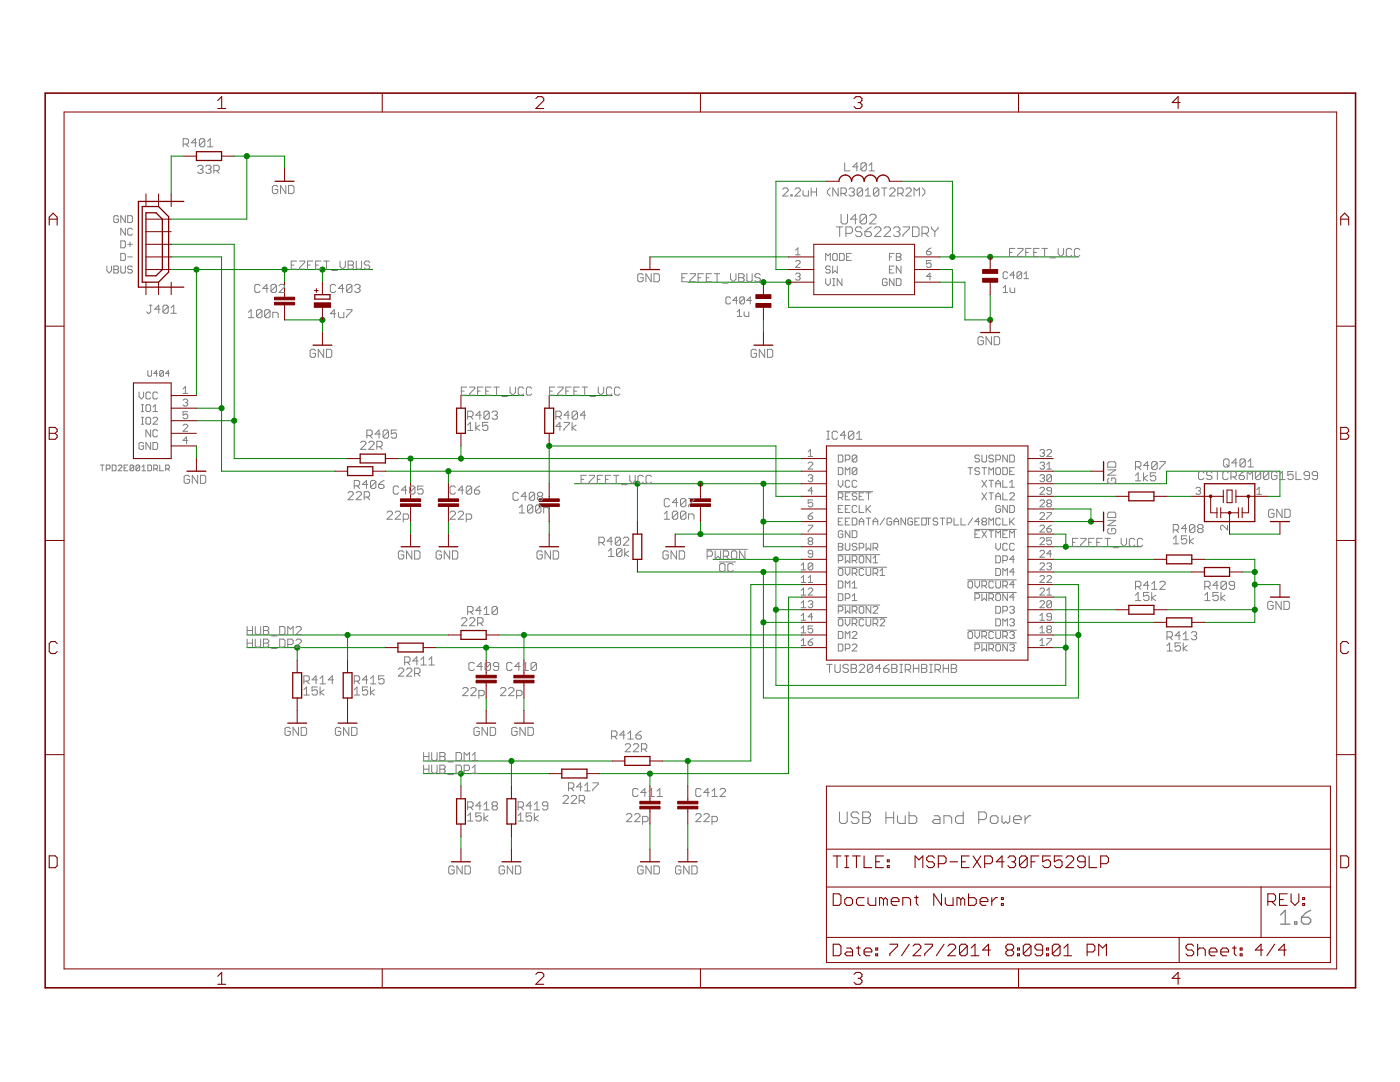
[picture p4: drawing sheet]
<svg xmlns="http://www.w3.org/2000/svg" width="279mm" height="216mm" viewBox="0 0 279 216" stroke-linecap="round" stroke-linejoin="round" font-family="sans-serif">
<g fill="none" stroke="#008000" stroke-width=".2">
<path d="M36.7 31.2h-2.5v7.5M46.7 31.2h10.1v2.5M49.3 31.2v12.5h-15.1M164.9 36.2h-10v17.6h2.5M180 36.2h10.1v15.1M34.2 51.3h10v42.7h22.6M34.2 48.7h12.5v42.8h22.7M34.2 53.8h40.2M39.2 53.8v25.1M56.8 53.8v2.5M64.3 53.8v2.5M129.7 51.3h27.7"/>
<path d="M187.6 51.3h27.6M187.6 53.8h2.5v7.5h-32.7v-5h-20.1M187.6 56.3h5v7.5h5v-5M56.8 63.8h7.5v2.6M92 78.9h12.6M109.6 78.9h12.6M152.4 63.8v2.6M39.2 89v2.5M39.2 83.9h7.5M39.2 81.4h5M76.9 94h83M79.4 91.5h80.5"/>
<path d="M81.9 91.5v5M89.5 94v2.5M92 89v2.5M109.6 96.5v-7.5h45.3v10h5M114.6 96.5h45.3M127.2 96.5v7.6M152.4 96.5v12.6h7.5M210.2 94h7.5M210.2 96.5h22.6v-2.5h22.6v5h-2.5M210.2 99h12.6M232.8 99h5M81.9 104.1v2.5"/>
<path d="M89.5 104.1v2.5M109.6 104.1v2.5M127.2 114.1h32.7M134.7 106.6h25.2M139.8 104.1v2.5M142.3 111.6h17.6M152.4 114.1v25.2h62.8v-22.7h-5M152.4 104.1h7.5M154.9 111.6v25.2h57.8v-17.7h-2.5M159.9 116.6h-10.1v35.2h-17.6M159.9 119.1h-2.5v35.3h-37.7M210.2 106.6h2.5v2.5"/>
<path d="M210.2 101.6h7.5v2.5h-7.5M210.2 114.1h27.6M210.2 111.6h20.1M210.2 109.1h17.6M240.4 111.6h10v12.6h-10M245.4 106.6h10M247.9 114.1h2.5M250.4 116.6h5M49.3 129.2h27.6M49.3 126.7h40.2M59.3 129.2v2.5M69.4 126.7v5"/>
<path d="M87 129.2h72.9M97 129.2v2.5M97 139.3v2.5M99.5 126.7h60.4M104.6 126.7v5M104.6 139.3v2.5M152.4 124.2h7.5M154.9 121.7h5M210.2 121.7h12.6M210.2 124.2h20.1M210.2 129.2h2.5M210.2 126.7h5"/>
<path d="M232.8 121.7h17.6M84.5 151.8h37.7M84.5 154.4h25.1M92 154.4v2.5M102.1 151.8v5.1M129.7 154.4v2.5M137.3 151.8v5.1M92 166.9v2.5M102.1 166.9v2.5M129.7 164.4v5M137.3 164.4v5"/>
</g>
<g fill="#008000" stroke="#008000" stroke-width=".2">
<circle cx="197.6" cy="63.8" r=".51"/>
<circle cx="49.3" cy="31.2" r=".51"/>
<circle cx="217.7" cy="104.1" r=".51"/>
<circle cx="64.3" cy="63.8" r=".51"/>
<circle cx="139.8" cy="106.6" r=".51"/>
<circle cx="250.4" cy="114.1" r=".51"/>
<circle cx="250.4" cy="121.7" r=".51"/>
<circle cx="250.4" cy="116.6" r=".51"/>
<circle cx="46.7" cy="83.9" r=".51"/>
<circle cx="44.2" cy="81.4" r=".51"/>
<circle cx="89.5" cy="94" r=".51"/>
<circle cx="92" cy="91.5" r=".51"/>
<circle cx="81.9" cy="91.5" r=".51"/>
<circle cx="137.3" cy="151.8" r=".51"/>
<circle cx="129.7" cy="154.4" r=".51"/>
<circle cx="97" cy="129.2" r=".51"/>
<circle cx="104.6" cy="126.7" r=".51"/>
<circle cx="154.9" cy="111.6" r=".51"/>
<circle cx="154.9" cy="121.7" r=".51"/>
<circle cx="212.7" cy="129.2" r=".51"/>
<circle cx="152.4" cy="114.1" r=".51"/>
<circle cx="152.4" cy="124.2" r=".51"/>
<circle cx="215.2" cy="126.7" r=".51"/>
<circle cx="109.6" cy="89" r=".51"/>
<circle cx="59.3" cy="129.2" r=".51"/>
<circle cx="69.4" cy="126.7" r=".51"/>
<circle cx="102.1" cy="151.8" r=".51"/>
<circle cx="92" cy="154.4" r=".51"/>
<circle cx="197.6" cy="51.3" r=".51"/>
<circle cx="190.1" cy="51.3" r=".51"/>
<circle cx="212.7" cy="109.1" r=".51"/>
<circle cx="152.4" cy="96.5" r=".51"/>
<circle cx="152.4" cy="104.1" r=".51"/>
<circle cx="139.8" cy="96.5" r=".51"/>
<circle cx="127.2" cy="96.5" r=".51"/>
<circle cx="39.2" cy="53.8" r=".51"/>
<circle cx="56.8" cy="53.8" r=".51"/>
<circle cx="64.3" cy="53.8" r=".51"/>
<circle cx="152.4" cy="56.3" r=".51"/>
<circle cx="157.4" cy="56.3" r=".51"/>
</g>
<g fill="none" stroke="#800000" stroke-width=".21">
<path d="M106.9 19.7l.4-.4h.8l.4 .4v.4l-1.6 1.6h1.6M170.4 19.7l.4-.4h.8l.4 .4v.4l-.4 .4M43.5 20.1l.7-.8v2.4M43.5 21.7h1.5M171.2 20.5h.4M171.6 20.5l.4 .4v.4l-.4 .4h-.8l-.4-.4M235.5 20.5h-1.6l1.2-1.2v2.4M9.8 44.9v-1.6l.8-.8 .8 .8v1.6M9.8 43.7h1.6M267.6 43.7h1.6M267.6 44.9v-1.6l.8-.8 .8 .8v1.6M26.6 76.4h7.6v15.1h-7.6z"/>
<path d="M9.8 85.3h1.2l.4 .4v.4l-.4 .4 .4 .4v.4l-.4 .4h-1.2zM9.8 86.5h1.2M164.9 89h40.2v42.7h-40.2zM267.6 85.3h1.2l.4 .4v.4l-.4 .4 .4 .4v.4l-.4 .4h-1.2zM267.6 86.5h1.2M11.4 128.4l-.4-.4h-.8l-.4 .4v1.6l.4 .4h.8l.4-.4M269.2 128.4l-.4-.4h-.9l-.3 .4v1.6l.3 .4h.9l.4-.4M9.8 170.8h1.2l.4 .4v1.6l-.4 .3h-1.2zM166.3 170.8h1.5M166.3 178.4h1.1l.4 .3v1.6l-.4 .4h-1.1zM167 170.8v2.3M168.6 173.1h.8"/>
<path d="M168.6 170.8h.8M168.6 179.5l.4-.4h.8l.3 .4v.8l-.3 .4h-.8l-.4-.4zM169 170.8v2.3M170.1 170.8h1.6M170.9 170.8v2.3M172.4 170.8v2.3h1.6M172.4 179.1h-1.1l-.4 .4v.8l.4 .4h1.1M173.2 179.1v1.2l.4 .4h1.2v-1.6M174.8 172h.7M176.3 170.8h-1.5v2.3h1.5M176.3 179.5l-.4-.4h-.4v1.6M176.3 179.5l.4-.4 .4 .4v1.2"/>
<path d="M176.3 179.5v1.2M177.1 172.7h.4v.4h-.4zM177.1 171.6h.4v.4h-.4zM177.9 179.9h1.5v-.4l-.4-.4h-.8l-.3 .4v.8l.3 .4h.8M182.5 179.1h.8M182.6 173.1v-2.3l.8 .8 .8-.8v2.3M182.9 178.7v1.6l.4 .4M186.5 171.2l-.4-.4h-.8l-.4 .4v.4l.4 .4h.8l.4 .3v.4l-.4 .4h-.8l-.4-.4M187.3 172.3h1.1l.4-.3v-.8l-.4-.4h-1.1v2.3M187.9 178.4v2.3l-1.5-2.3v2.3M188.7 179.1v1.2l.3 .4h1.2v-1.6M189.6 172h1.5"/>
<path d="M191.7 179.5l-.3-.4h-.4v1.6M191.7 179.5v1.2M191.7 179.5l.4-.4 .4 .4v1.2M191.9 172h.8M193.3 178.4v2.3h1.2l.3-.4v-.8l-.3-.4h-1.2M193.4 170.8h-1.5v2.3h1.5M194.2 170.8l1.5 2.3M195.6 179.9h1.5v-.4l-.3-.4h-.8l-.4 .4v.8l.4 .4h.8M195.7 170.8l-1.5 2.3M196.5 172.3h1.2l.4-.3v-.8l-.4-.4h-1.2v2.3M197.9 179.1v1.6M199.1 179.1h-.4l-.8 .8"/>
<path d="M199.9 179.1h.3v.4h-.3zM200.4 172h-1.6l1.2-1.2v2.3M201.1 171.2l.4-.4h.8l.4 .4v.4l-.4 .4M201.9 172h.4M202.3 172l.4 .3v.4l-.4 .4h-.8l-.4-.4M205 171.2v1.5l-.4 .4h-.7l-.4-.4M205 171.2l-.4-.4h-.7l-.4 .4v1.5M205 171.2l-1.5 1.5M205.8 172h.7M207.3 170.8h-1.5v2.3M209.6 170.8h-1.5v1.2l.8-.4h.4l.3 .4v.7l-.3 .4h-.8l-.4-.4M212 170.8h-1.6v1.2l.8-.4h.4l.4 .4v.7l-.4 .4h-.8l-.4-.4"/>
<path d="M212.7 171.2l.4-.4h.8l.4 .4v.4l-1.6 1.5h1.6M216.6 172h-1.2l-.4-.4v-.4l.4-.4h.8l.4 .4v1.5l-.4 .4h-.8l-.4-.4M217.4 170.8v2.3h1.5M219.7 172.3h1.1l.4-.3v-.8l-.4-.4h-1.1v2.3M253 179.9h1.2l.4-.4v-.8l-.4-.3h-1.2v2.3M253.8 179.9l.8 .8M255.4 179.5h.7M256.9 178.4h-1.5v2.3h1.5M257.7 178.4v1.5l.7 .8 .8-.8v-1.5M260 179.1h.4v.4h-.4zM267.6 170.8h1.2l.4 .4v1.6l-.4 .3h-1.2zM43.5 194.8l.7-.8v2.4"/>
<path d="M43.5 196.4h1.5M106.9 194.4l.4-.4h.8l.4 .4v.4l-1.6 1.6h1.6M166.3 188.4h1.1l.4 .4v1.5l-.4 .4h-1.1zM169 189.2h.8l.3 .4v1.1h-1.1l-.4-.4 .4-.4h1.1M170.4 194.4l.4-.4h.8l.4 .4v.4l-.4 .4M170.9 189.2h.8M171.2 195.2h.4M171.3 188.8v1.5l.4 .4M171.6 195.2l.4 .4v.4l-.4 .4h-.8l-.4-.4M172.4 189.9h1.6v-.3l-.4-.4h-.8l-.4 .4v.7l.4 .4h.8M174.8 190.3h.4v.4h-.4zM174.8 189.2h.4v.4h-.4z"/>
<path d="M177.6 188.4h1.5v.4l-1.5 1.5v.4M180.2 180.7v-1.6h1.1l.4 .4v1.2M181.5 188.4l-1.6 2.3M182.2 188.8l.4-.4h.8l.4 .4v.4l-1.6 1.5h1.6M184.6 188.4h1.5v.4l-1.5 1.5v.4M188.4 188.4l-1.5 2.3M189.2 188.8l.4-.4h.7l.4 .4v.4l-1.5 1.5h1.5M193 188.8v1.5l-.4 .4h-.7l-.4-.4M193 188.8l-.4-.4h-.7l-.4 .4v1.5M193 188.8l-1.5 1.5M193.8 190.7h1.5M193.8 189.2l.8-.8v2.3"/>
<path d="M197.7 189.6h-1.6l1.2-1.2v2.3M199.9 180.3h.3v.4h-.3zM201.1 189.6l-.4 .3v.4l.4 .4h.8l.4-.4v-.4l-.4-.3M201.1 189.6l-.4-.4v-.4l.4-.4h.8l.4 .4v.4l-.4 .4M201.1 189.6h.8M203.1 190.3h.4v.4h-.4zM203.1 189.2h.4v.4h-.4zM205.8 188.8v1.5l-.4 .4h-.8l-.4-.4M205.8 188.8l-.4-.4h-.8l-.4 .4v1.5M205.8 188.8l-1.6 1.5M208.1 189.6h-1.2l-.4-.4v-.4l.4-.4h.8l.4 .4v1.5l-.4 .4h-.8l-.4-.4M208.9 190.3h.3v.4h-.3z"/>
<path d="M208.9 189.2h.3v.4h-.3zM211.6 188.8v1.5l-.4 .4h-.8l-.4-.4M211.6 188.8l-.4-.4h-.8l-.4 .4v1.5M211.6 188.8l-1.6 1.5M212.3 190.7h1.6M212.3 189.2l.8-.8v2.3M217 189.9h1.1l.4-.3v-.8l-.4-.4h-1.1v2.3M219.3 190.7v-2.3l.7 .8 .8-.8v2.3M235.5 195.2h-1.6l1.2-1.2v2.4M238.2 188.8l-.4-.4h-.7l-.4 .4v.4l.4 .4h.7l.4 .3v.4l-.4 .4h-.7l-.4-.4M239 189.6l.4-.4h.8l.3 .4v1.1M239 188.4v2.3"/>
<path d="M241.3 189.9h1.6v-.3l-.4-.4h-.8l-.4 .4v.7l.4 .4h.8M243.6 189.9h1.6v-.3l-.4-.4h-.8l-.4 .4v.7l.4 .4h.8M246 189.2h.7M246.3 188.8v1.5l.4 .4M247.5 190.3h.4v.4h-.4zM247.5 189.2h.4v.4h-.4zM252.1 189.6h-1.6l1.2-1.2v2.3M254.4 188.4l-1.6 2.3M256.7 189.6h-1.6l1.2-1.2v2.3M260 180.3h.4v.4h-.4z"/>
</g>
<g fill="none" stroke="#800000" stroke-width=".2">
<path d="M76.3 18.6v3.8M139.8 18.6v3.8M203.3 18.6v3.8M12.8 22.4h254v170.9h-254zM29.1 38.7v2.5M31.6 38.7v2.5M34.2 38.7v2.5M36.7 31.2h2.5M44.2 31.2h2.5M56.8 33.7v2.5M164.9 36.2h2.5M177.5 36.2h2.5"/>
<path d="M29.1 51.3h5.1M29.1 53.8h5.1M29.1 48.7h5.1M29.1 43.7h5.1M29.1 46.2h5.1M29.1 56.3v2.5M31.6 56.3v2.5M34.2 56.3v2.5M56.8 56.3v3M62.7 58h.8M63.1 57.6v.8M64.3 56.3v2.5"/>
<path d="M129.7 51.3v2.5M152.4 56.3v2.5M157.4 51.3h5M157.4 53.8h5M157.4 56.3h5M162.4 48.7h20.1v10.1h-20.1zM182.5 51.3h5.1M182.5 53.8h5.1M182.5 56.3h5.1M197.6 51.3v2.5M197.6 56.3v2.5M9 65.1h3.8"/>
<path d="M34.2 78.9h5M56.8 60.8v3M64.3 61.3v2.5M64.3 66.4v2.5M92 78.9v2.5M109.6 78.9v2.5M152.4 61.3v2.5M152.4 66.4v2.5M197.6 63.8v2.6M266.8 65.1h3.7M34.2 81.4h5M34.2 83.9h5"/>
<path d="M34.2 89h5M34.2 86.5h5M39.2 91.5v2.5M66.8 94h2.6M69.4 91.5h2.5M74.4 94h2.5M76.9 91.5h2.5M81.9 96.5v3M89.5 96.5v3M92 86.5v2.5M109.6 86.5v2.5M109.6 96.5v3"/>
<path d="M139.8 96.5v3M159.9 99h5M159.9 94h5M159.9 91.5h5M159.9 96.5h5M205.1 99h5.1M205.1 94h5.1M205.1 91.5h5.1M205.1 96.5h5.1M217.7 94h2.5M222.8 99h2.5M230.3 99h2.5"/>
<path d="M237.8 99h6.3M241.6 99v3.3h1.3M244.1 97.8v2.5M244.9 97.8h1v2.5h-1zM246.7 99h6.2M246.7 97.8v2.5M249.2 99v3.3h-1.3M9 107.8h3.8M81.9 101v3.1M81.9 106.6v2.5M89.5 101v3.1M89.5 106.6v2.5"/>
<path d="M109.6 101v3.1M109.6 106.6v2.5M127.2 104.1v2.5M127.2 111.6v2.5M134.7 106.6v2.5M139.8 101v3.1M159.9 106.6h5M159.9 114.1h5M159.9 116.6h5M159.9 111.6h5M159.9 119.1h5M159.9 109.1h5"/>
<path d="M159.9 101.6h5M159.9 104.1h5M205.1 106.6h5.1M205.1 114.1h5.1M205.1 116.6h5.1M205.1 111.6h5.1M205.1 119.1h5.1M205.1 109.1h5.1M205.1 101.6h5.1M205.1 104.1h5.1M217.7 104.1h2.5M230.3 111.6h2.5"/>
<path d="M237.8 114.1h2.6M237.8 111.6h2.6M242.9 101.3v2M243.6 102.3h3.5M243.6 101.3v2M245.4 114.1h2.5M245.4 102.3v4.3M247.1 101.3v2M247.9 101.3v2M255.4 104.1v2.5M255.4 116.6v2.5M266.8 107.8h3.7"/>
<path d="M59.3 131.7v2.5M59.3 139.3v5M69.4 131.7v2.5M69.4 139.3v5M76.9 129.2h2.5M84.5 129.2h2.5M89.5 126.7h2.5M97 126.7h2.5M97 131.7v3M97 136.2v3.1M104.6 131.7v3M104.6 136.2v3.1"/>
<path d="M159.9 124.2h5M159.9 126.7h5M159.9 121.7h5M159.9 129.2h5M205.1 124.2h5.1M205.1 126.7h5.1M205.1 121.7h5.1M205.1 129.2h5.1M222.8 121.7h2.5M230.3 124.2h2.5M230.3 121.7h2.5M237.8 124.2h2.6"/>
<path d="M9 150.6h3.8M92 156.9v2.5M97 141.8v2.5M102.1 156.9v2.5M104.6 141.8v2.5M109.6 154.4h2.5M117.1 154.4h2.6M122.2 151.8h2.5M129.7 156.9v3M129.7 151.8h2.5M137.3 156.9v3M164.9 156.9h100.6v35.2h-100.6z"/>
<path d="M266.8 150.6h3.7M92 164.4v2.5M92 169.4v2.6M102.1 164.4v2.5M102.1 169.4v2.6M129.7 161.4v3M129.7 169.4v2.6M137.3 161.4v3M137.3 169.4v2.6M164.9 177h100.6M164.9 169.4h100.6M251.7 177v10"/>
<path d="M76.3 193.3v3.8M139.8 193.3v3.8M164.9 187h100.6M203.3 193.3v3.8M235.3 187v5.1"/>
</g>
<g fill="none" stroke="#800000" stroke-width=".25">
<path d="M39.2 30.3h5v1.7h-5zM54.9 36.2h3.8M167.4 36.2a1.26 1.26 0 0 1 1.3-1.3 1.26 1.26 0 0 1 1.2 1.3 1.26 1.26 0 0 1 1.3-1.3 1.26 1.26 0 0 1 1.3 1.3 1.26 1.26 0 0 1 1.2-1.3 1.26 1.26 0 0 1 1.3 1.3 1.26 1.26 0 0 1 1.2-1.3 1.26 1.26 0 0 1 1.3 1.3M28.4 41.2h3.2l2.1 2v11.1l-2.1 2h-3.2zM29.1 42.5h2l1.3 1.2v10.1l-1.3 1.2h-2zM36.7 40.2h-9.1v17.1h9.1M62.8 58.8h3v.9h-3zM127.8 53.8h3.8M62.5 68.9h3.7M150.5 68.9h3.7M195.7 66.4h3.8M37.3 94h3.8"/>
<path d="M69.4 93.1h5v1.8h-5zM71.9 90.6h5v1.8h-5zM91.1 81.4h1.8v5.1h-1.8zM108.7 81.4h1.8v5.1h-1.8zM220.2 92.1v3.8M225.3 98.2h5v1.7h-5zM240.4 96.5h10v7.6h-10zM80.1 109.1h3.7M87.6 109.1h3.8M107.7 109.1h3.8M126.3 106.6h1.8v5h-1.8zM132.9 109.1h3.7"/>
<path d="M220.2 102.2v3.8M232.8 110.7h5v1.8h-5zM240.4 113.2h5v1.8h-5zM253.6 104.1h3.7M253.6 119.1h3.7M58.4 134.2h1.8v5.1h-1.8zM68.5 134.2h1.8v5.1h-1.8zM79.4 128.3h5.1v1.8h-5.1zM92 125.8h5v1.8h-5zM225.3 120.8h5v1.8h-5zM232.8 123.3h5v1.8h-5zM57.4 144.3h3.8"/>
<path d="M67.5 144.3h3.7M91.1 159.4h1.8v5h-1.8zM95.1 144.3h3.8M101.2 159.4h1.7v5h-1.7zM102.7 144.3h3.8M112.1 153.5h5v1.7h-5zM124.7 151h5v1.7h-5zM90.1 172h3.8M100.2 172h3.7M127.8 172h3.8M135.4 172h3.7"/>
</g>
<g fill="#800000" stroke="#800000" stroke-width=".2">
<path d="M150.9 60.6h3v.7h-3z"/>
<path d="M150.9 58.8h3v.8h-3z"/>
<path d="M196.1 55.5h3v.8h-3z"/>
<path d="M196.1 53.8h3v.7h-3z"/>
<path d="M54.8 60.3h4v.5h-4z"/>
<path d="M54.8 59.3h4v.5h-4z"/>
<path d="M79.9 100.5h4v.5h-4z"/>
<path d="M79.9 99.5h4v.6h-4z"/>
<path d="M87.5 100.5h4v.5h-4z"/>
<path d="M87.5 99.5h4v.6h-4z"/>
<path d="M95 135.7h4v.5h-4z"/>
<path d="M95 134.7h4v.6h-4z"/>
<path d="M102.6 135.7h4v.5h-4z"/>
<path d="M102.6 134.7h4v.6h-4z"/>
<path d="M127.7 160.9h4v.5h-4z"/>
<path d="M127.7 159.9h4v.5h-4z"/>
<path d="M135.3 160.9h4v.5h-4z"/>
<path d="M135.3 159.9h4v.5h-4z"/>
<path d="M62.7 60.4h3.3v.9h-3.3z"/>
<path d="M107.6 100.5h4v.5h-4z"/>
<path d="M107.6 99.5h4v.6h-4z"/>
<path d="M137.8 100.5h4v.5h-4z"/>
<path d="M137.8 99.5h4v.6h-4z"/>
</g>
<g fill="#800000" stroke="#800000" stroke-width=".2">
<circle cx="249.2" cy="99" r=".25"/>
<circle cx="241.6" cy="99" r=".25"/>
<circle cx="245.4" cy="102.3" r=".25"/>
</g>
<path d="M9 18.6h261.5v178.5h-261.5z" fill="none" stroke="#800000" stroke-width=".32"/>
<g fill="none" stroke="#808080" stroke-width=".21">
<path d="M167.5 162v1.9l.4 .4h.8l.4-.4v-1.9M171.4 162.4l-.4-.4h-.8l-.3 .4v.4l.3 .4h.8l.4 .3v.4l-.4 .4h-.8l-.3-.4M172.2 162h1.1l.4 .4v.4l-.4 .4 .4 .3v.4l-.4 .4h-1.1zM172.2 163.2h1.1M176.8 163.2h1.6M176.8 162v2.3M178.4 162v2.3M179.1 162.8v1.1l.4 .4h1.2v-1.5M181.4 162v2.3h1.2l.4-.4v-.7l-.4-.4h-1.2M186.5 162.8h.7l.4 .4v1.1h-1.1l-.4-.4 .4-.4h1.1M188.4 164.3v-1.5h1.1l.4 .4v1.1M192.2 162v2.3h-1.1l-.4-.4v-.7l.4-.4h1.1"/>
<path d="M195.3 163.5h1.2l.4-.3v-.8l-.4-.4h-1.2v2.3M197.6 163.2l.4-.4h.8l.4 .4v.7l-.4 .4h-.8l-.4-.4zM200 162.8v1.1l.3 .4 .4-.4 .4 .4 .4-.4v-1.1M202.3 163.5h1.5v-.3l-.4-.4h-.8l-.3 .4v.7l.3 .4h.8M204.6 162.8v1.5M205.7 162.8h-.3l-.8 .7"/>
</g>
<path d="M255.6 182.6l.9-1v2.8M255.6 184.4h1.8M258.4 183.9h.4v.5h-.4zM259.7 183h1.4l.5 .5v.4l-.5 .5h-.9l-.5-.5zM261.6 181.6l-.9 .5-1 .9" fill="none" stroke="#808080" stroke-width=".25"/>
<g fill="none" stroke="#808080" stroke-width=".2">
<path d="M36.6 28.7h.8l.2-.2v-.6l-.2-.2h-.8v1.6M37.1 28.7l.5 .6M39.2 28.5h-1l.8-.8v1.6M39.4 33.3l.3-.3h.5l.3 .3v.2l-.3 .3M40 33.8h.2M40.2 33.8l.3 .3v.2l-.3 .3h-.5l-.3-.3M40.9 27.9l-.3-.2h-.5l-.3 .2v1.1M40.9 27.9v1.1l-.3 .3h-.5l-.3-.3M40.9 27.9l-1.1 1.1M41.1 33.3l.2-.3h.6l.2 .3v.2l-.2 .3M41.4 29.3h1.1M41.4 28.2l.6-.5v1.6"/>
<path d="M41.6 33.8h.3M41.9 33.8l.2 .3v.2l-.2 .3h-.6l-.2-.3M42.7 34.1h.8l.3-.3v-.5l-.3-.3h-.8v1.6M43.2 34.1l.6 .5M55.4 37.3l-.2-.3h-.6l-.2 .3v1.1l.2 .2h.6l.2-.2v-.6h-.5M57 37v1.6l-1-1.6v1.6M57.6 37h.8l.3 .3v1.1l-.3 .2h-.8zM156.2 37.8l.3-.3h.5l.3 .3v.3l-1.1 1h1.1M157.8 38.9h.3v.2h-.3zM158.6 37.8l.3-.3h.5l.3 .3v.3l-1.1 1h1.1M160.3 38.1v.8l.2 .2h.8v-1M161.9 37.5v1.6"/>
<path d="M161.9 38.3h1.1M163 37.5v1.6M165.7 37.5l-.6 .6v.5l.6 .5M167.3 37.5v1.6l-1.1-1.6v1.6M167.8 38.6h.8l.3-.3v-.5l-.3-.3h-.8v1.6M168.4 38.6l.5 .5M168.6 32.5v1.6h1.1M169.4 37.8l.3-.3h.5l.3 .3v.3l-.3 .2M170 38.3h.2M170.2 38.3l.3 .3v.3l-.3 .2h-.5l-.3-.2M171.3 33.3h-1.1l.8-.8v1.6M172.1 37.8v1.1l-.2 .2h-.6l-.2-.2"/>
<path d="M172.1 37.8l-.2-.3h-.6l-.2 .3v1.1M172.1 37.8l-1 1.1M172.7 39.1h1.1M172.7 38.1l.5-.6v1.6M172.9 32.7v1.1l-.3 .3h-.5l-.3-.3M172.9 32.7l-.3-.2h-.5l-.3 .2v1.1M172.9 32.7l-1.1 1.1M173.4 34.1h1.1M173.4 33l.6-.5v1.6M175.4 37.8v1.1l-.3 .2h-.5l-.3-.2M175.4 37.8l-.3-.3h-.5l-.3 .3v1.1M175.4 37.8l-1.1 1.1"/>
<path d="M175.9 37.5h1.1M176.5 37.5v1.6M177.5 37.8l.3-.3h.6l.2 .3v.3l-1.1 1h1.1M179.2 38.6h.8l.3-.3v-.5l-.3-.3h-.8v1.6M179.7 38.6l.6 .5M180.8 37.8l.3-.3h.5l.3 .3v.3l-1.1 1h1.1M182.4 39.1v-1.6l.5 .6 .6-.6v1.6M184 37.5l.6 .6v.5l-.6 .5M21.3 53.1v.9l.5 .5 .4-.5v-.9M22.7 53.1h.7l.2 .2v.3l-.2 .2 .2 .2v.3l-.2 .2h-.7zM22.7 53.8h.7M23.6 43.3l-.2-.3h-.5l-.2 .3v.9l.2 .2h.5l.2-.2v-.5h-.4"/>
<path d="M24.1 50.6h.7l.2 .2v.9l-.2 .3h-.7zM24.1 53.1v1.2l.2 .2h.5l.2-.2v-1.2M24.1 48.1h.7l.2 .2v.9l-.2 .2h-.7zM25 43v1.4l-.9-1.4v1.4M25 45.6v1.3l-.9-1.3v1.3M25.5 51.3h.9M25.5 48.7h.9M25.5 43h.7l.2 .3v.9l-.2 .2h-.7zM26 48.3v.9M26.4 53.3l-.2-.2h-.5l-.2 .2v.3l.2 .2h.5l.2 .2v.3l-.2 .2h-.5l-.2-.2M26.4 45.8l-.2-.2h-.5l-.2 .2v.9l.2 .2h.5l.2-.2M51.9 57l-.3-.3h-.5l-.3 .3v1.1l.3 .3h.5l.3-.3"/>
<path d="M53.5 57.6h-1l.8-.9v1.7M55.2 57l-.3-.3h-.6l-.2 .3v1.1M55.2 57v1.1l-.3 .3h-.6l-.2-.3M55.2 57l-1.1 1.1M55.7 57l.3-.3h.5l.3 .3v.3l-1.1 1.1h1.1M58.1 52.9h.6M59.2 52.1h-1.1v1.6h1.1M59.8 52.1h1v.3l-1 1v.3h1M61.4 52.9h.5M62.4 52.1h-1v1.6M63 52.9h.5M64.1 52.1h-1.1v1.6h1.1"/>
<path d="M64.6 52.1h1.1M65.2 52.1v1.6M66.2 54h1.1M67 57l-.3-.3h-.5l-.3 .3v1.1l.3 .3h.5l.3-.3M67.9 52.1v1.1l.5 .5 .5-.5v-1.1M68.6 57.6h-1.1l.8-.9v1.7M69.5 52.1h.8l.2 .3v.2l-.2 .3 .2 .3v.2l-.2 .3h-.8zM69.5 52.9h.8M70.2 57l-.2-.3h-.6l-.2 .3v1.1M70.2 57v1.1l-.2 .3h-.6l-.2-.3M70.2 57l-1 1.1M70.8 57l.3-.3h.5l.3 .3v.3l-.3 .3"/>
<path d="M71.1 52.1v1.3l.3 .3h.5l.3-.3v-1.3M71.3 57.6h.3M71.6 57.6l.3 .2v.3l-.3 .3h-.5l-.3-.3M73.8 52.4l-.3-.3h-.5l-.3 .3v.2l.3 .3h.5l.3 .3v.2l-.3 .3h-.5l-.3-.3M128.4 54.9l-.3-.3h-.5l-.3 .3v1l.3 .3h.5l.3-.3v-.5h-.6M130 54.6v1.6l-1.1-1.6v1.6M130.5 54.6h.8l.3 .3v1l-.3 .3h-.8zM136.1 55.4h.5M137.2 54.6h-1.1v1.6h1.1M137.7 54.6h1.1v.3l-1.1 1v.3h1.1M139.3 55.4h.5M140.4 54.6h-1.1v1.6"/>
<path d="M140.9 55.4h.6M142 54.6h-1.1v1.6h1.1M142.6 54.6h1M143.1 54.6v1.6M144.2 56.5h1.1M145.8 59.5l-.2-.3h-.5l-.2 .3v.9l.2 .2h.5l.2-.2M145.8 54.6v1.1l.5 .5 .6-.5v-1.1M147.2 59.9h-.9l.7-.7v1.4M147.4 54.6h.8l.3 .3v.2l-.3 .3 .3 .3v.2l-.3 .3h-.8zM147.4 55.4h.8M148.6 59.5l-.3-.3h-.4l-.3 .3v.9M148.6 59.5v.9l-.3 .2h-.4l-.3-.2"/>
<path d="M148.6 59.5l-1 .9M149.1 54.6v1.3l.2 .3h.6l.2-.3v-1.3M150 59.9h-1l.7-.7v1.4M151.7 54.9l-.2-.3h-.6l-.2 .3v.2l.2 .3h.6l.2 .3v.2l-.2 .3h-.6l-.2-.3M158.8 52.2l.2-.2h.5l.2 .2v.3l-.9 .9h.9M158.8 49.9l.4-.4v1.3M158.8 50.8h.9M158.8 54.7l.2-.2h.5l.2 .2-.2 .5M159.2 55.2h.3M159.5 55.2l.2 .2-.2 .5h-.5l-.2-.3M164.8 52v-1.4l.4 .4 .5-.4v1.4M164.8 55.6v.9l.4 .5 .5-.5v-.9"/>
<path d="M165.7 53.3l-.2-.2h-.5l-.2 .2v.3l.2 .2h.5l.2 .2v.3l-.2 .2h-.5l-.2-.2M166.2 53.1v1.4l.4-.5 .5 .5v-1.4M166.2 57h.4M166.2 55.6h.4M166.4 50.6h.5l.2 .2v.9l-.2 .3h-.5l-.2-.3v-.9zM166.4 55.6v1.4M166.9 45.3h1.3M167.6 50.6h.7l.2 .2v.9l-.2 .3h-.7zM167.6 45.3v1.9M167.9 42.8v1.6l.3 .3h.6l.3-.3v-1.6M168 55.6v1.4l-.9-1.4v1.4M168.8 46.6h1l.3-.4v-.6l-.3-.3h-1v1.9"/>
<path d="M169 51.3h.4M169.9 50.6h-.9v1.4h.9M171 43.7h-1.2l.9-.9v1.9M172 45.6l-.3-.3h-.7l-.3 .3v.3l.3 .3h.7l.3 .4v.3l-.3 .3h-.7l-.3-.3M172.6 46.2h1l.3 .4v.3l-.3 .3h-.7l-.3-.3zM172.9 43.1v1.3l-.3 .3h-.6l-.4-.3M172.9 43.1l-.3-.3h-.6l-.4 .3v1.3M172.9 43.1l-1.3 1.3M173.5 43.1l.4-.3h.6l.3 .3v.3l-1.3 1.3h1.3M173.9 45.3l-.6 .3-.7 .6M174.5 45.6l.3-.3h.7l.3 .3v.3l-1.3 1.3h1.3M176.4 45.6l.3-.3h.7l.3 .3v.3l-1.3 1.3h1.3"/>
<path d="M177 55.8l-.2-.2h-.5l-.2 .2v.9l.2 .3h.5l.2-.3v-.4h-.4M177.5 51.3h.4M177.5 53.8h.4M178.3 45.6l.3-.3h.7l.3 .3v.3l-.3 .3M178.4 55.6v1.4l-.9-1.4v1.4M178.4 50.6h-.9v1.4M178.4 53.1h-.9v1.4h.9M178.9 50.6h.7l.2 .2v.2l-.2 .3 .2 .2v.2l-.2 .3h-.7zM178.9 55.6h.7l.2 .2v.9l-.2 .3h-.7zM178.9 51.3h.7M179 46.2h.3M179.3 46.2l.3 .4v.3l-.3 .3h-.7l-.3-.3"/>
<path d="M179.8 53.1v1.4l-.9-1.4v1.4M180.2 45.3h1.3v.3l-1.3 1.3v.3M182.1 45.3h1l.3 .3v1.3l-.3 .3h-1zM184 46.6h1l.3-.4v-.6l-.3-.3h-1v1.9M184.7 46.6l.6 .6M184.9 50.2h.7l.2 .2v.2l-.2 .2h-.5l-.2-.2zM185.8 52h-.9v.7l.7-.2 .2 .2v.4l-.2 .3h-.5l-.2-.3M185.8 55.2h-.9l.7-.7v1.4M185.8 49.5l-.9 .7M185.9 45.3v.3l.7 .6M186.6 46.2v1M187.2 45.3v.3l-.6 .6"/>
<path d="M200.2 58.4h.9M200.2 57.4l.5-.4v1.4M201.1 54.5l-.2-.3h-.5l-.2 .3v.9l.2 .2h.5l.2-.2M201.5 50.4h.5M201.6 57.4v.7l.2 .3h.7v-1M202.5 54.9h-.9l.7-.7v1.4M202.5 49.6h-1v1.6h1M203.1 49.6h1.1v.2l-1.1 1.1v.3h1.1M203.9 54.5v.9l-.2 .2h-.5l-.2-.2M203.9 54.5l-.2-.3h-.5l-.2 .3v.9M203.9 54.5l-.9 .9M204.4 55.6h.9"/>
<path d="M204.4 54.7l.4-.5v1.4M204.7 50.4h.5M205.8 49.6h-1.1v1.6M206.3 50.4h.6M207.4 49.6h-1.1v1.6h1.1M207.9 49.6h1.1M208.5 49.6v1.6M209.6 51.5h1M211.2 49.6v1.1l.5 .5 .6-.5v-1.1M213.9 49.8l-.3-.2h-.5l-.3 .2v1.1l.3 .3h.5l.3-.3M215.5 49.8l-.3-.2h-.5l-.3 .2v1.1l.3 .3h.5l.3-.3M27.7 78.2v1l.5 .4 .5-.4v-1"/>
<path d="M29.5 73.9v1l.2 .2h.4l.1-.2v-1M29.8 60.9h.5M30.1 78.5l-.3-.3h-.4l-.3 .3v.9l.3 .2h.4l.3-.2M30.1 60.9v1.3l-.3 .3h-.3l-.2-.3M31.4 74.5h-.7l.5-.6v1.2M31.5 78.5l-.3-.3h-.4l-.3 .3v.9l.3 .2h.4l.3-.2M32 61.7h-1.1l.8-.8v1.6M32.6 74.1v.8l-.2 .2h-.3l-.2-.2M32.6 74.1l-.2-.2h-.3l-.2 .2v.8M32.6 74.1l-.7 .8M33.6 61.2v1l-.3 .3h-.5l-.3-.3M33.6 61.2l-.3-.3h-.5l-.3 .3v1"/>
<path d="M33.6 61.2l-1.1 1M33.8 74.5h-.7l.5-.6v1.2M34.1 62.5h1.1M34.1 61.4l.6-.5v1.6M36.5 79.9l.3-.2h.4l.3 .2v.2l-.3 .2M36.5 77.6l.5-.5v1.4M36.5 78.5h1M49.6 62.3l.5-.5v1.6M49.6 63.4h1.1M52.3 62v1.1l-.3 .3h-.5l-.3-.3M52.3 62l-.3-.2h-.5l-.3 .2v1.1M52.3 62l-1.1 1.1"/>
<path d="M53.9 62v1.1l-.3 .3h-.5l-.3-.3M53.9 62l-.3-.2h-.5l-.3 .2v1.1M53.9 62l-1.1 1.1M54.4 63.4v-1.1h.8l.3 .3v.8M63 70l-.3-.3h-.5l-.3 .3v1l.3 .3h.5l.3-.3v-.5h-.6M64.6 69.7v1.6l-1.1-1.6v1.6M65.2 69.7h.8l.2 .3v1l-.2 .3h-.8zM67 62.6h-1.1l.8-.8v1.6M67.5 62.3v.8l.3 .3h.8v-1.1M69.2 61.8h1v.2l-1 1.1v.3M92.1 78h.5M93.2 77.2h-1.1v1.6h1.1"/>
<path d="M93.7 77.2h1.1v.3l-1.1 1.1v.2h1.1M95.3 78h.5M96.4 77.2h-1.1v1.6M96.9 78h.6M98 77.2h-1.1v1.6h1.1M98.6 77.2h1M99.1 77.2v1.6M100.2 79.1h1.1M101.8 77.2v1.1l.5 .5 .6-.5v-1.1M104.5 77.5l-.3-.3h-.5l-.3 .3v1.1l.3 .2h.5l.3-.2M106.1 77.5l-.2-.3h-.6l-.2 .3v1.1l.2 .2h.6l.2-.2M109.7 78h.5"/>
<path d="M110.7 77.2h-1v1.6h1M111.3 77.2h1.1v.3l-1.1 1.1v.2h1.1M112.9 78h.6M114 77.2h-1.1v1.6M114.5 78h.6M115.6 77.2h-1.1v1.6h1.1M116.2 77.2h1M116.7 77.2v1.6M117.8 79.1h1.1M119.4 77.2v1.1l.5 .5 .6-.5v-1.1M122.1 77.5l-.3-.3h-.5l-.3 .3v1.1l.3 .2h.5l.3-.2M123.7 77.5l-.3-.3h-.5l-.3 .3v1.1l.3 .2h.5l.3-.2"/>
<path d="M147.1 62.2l.5-.4v1.3M147.1 63.1h.9M148.5 62.2v.7l.2 .2h.7v-.9M151 70l-.3-.3h-.5l-.3 .3v1l.3 .3h.5l.3-.3v-.5h-.5M152.6 69.7v1.6l-1.1-1.6v1.6M153.2 69.7h.8l.2 .3v1l-.2 .3h-.8zM196.3 67.5l-.3-.3h-.6l-.2 .3v1l.2 .3h.6l.3-.3v-.5h-.6M197.9 67.2v1.6l-1.1-1.6v1.6M198.4 67.2h.8l.3 .3v1l-.3 .3h-.8zM20 92.8h.8M20.4 92.8v1.1M21.2 93.6h.6l.2-.2v-.4l-.2-.2h-.6v1.1"/>
<path d="M22.4 92.8h.6l.2 .2v.7l-.2 .2h-.6zM23.6 93l.2-.2h.4l.1 .2v.2l-.7 .7h.7M24.8 93.4h.3M25.5 92.8h-.7v1.1h.7M26.7 93l-.2-.2h-.4l-.1 .2v.7M26.7 93v.7l-.2 .2h-.4l-.1-.2M26.7 93l-.7 .7M27.9 93l-.2-.2h-.4l-.2 .2v.7M27.9 93v.7l-.2 .2h-.4l-.2-.2M27.9 93l-.8 .7M28.2 82.1h.5M28.2 80.8h.5"/>
<path d="M28.2 84.6h.5M28.2 83.3h.5M28.3 93.9h.8M28.3 93.2l.4-.4v1.1M28.4 80.8v1.3M28.4 83.3v1.3M28.7 88.5l-.3-.2h-.4l-.3 .2v1l.3 .2h.4l.3-.2v-.5h-.5M29.1 81l.3-.2h.4l.3 .2v.9l-.3 .2h-.4l-.3-.2zM29.4 83.3h.4l.3 .2v.9l-.3 .2h-.4l-.3-.2v-.9zM29.5 92.8h.6l.1 .2v.7l-.1 .2h-.6zM30.1 85.8v1.4l-1-1.4v1.4M30.1 88.3v1.4l-1-1.4v1.4"/>
<path d="M30.5 88.3h.7l.3 .2v1l-.3 .2h-.7zM30.5 82.1h1M30.5 81.2l.5-.4v1.3M30.5 83.5l.3-.2h.4l.3 .2v.2l-1 .9h1M30.7 93.6h.5l.2-.2v-.4l-.2-.2h-.5v1.1M31.1 93.6l.3 .3M31.5 86l-.3-.2h-.4l-.3 .2v.9l.3 .3h.4l.3-.3M31.9 92.8v1.1h.7M33.1 93.6h.5l.2-.2v-.4l-.2-.2h-.5v1.1M33.4 93.6l.4 .3M36.5 84.9l.3-.2h.4l.3 .2v.2l-1 1h1M37 80.3h.2"/>
<path d="M37.2 80.3l.3 .3v.2l-.3 .2h-.4l-.3-.2M37.5 82.1h-1v.7l.5-.2h.2l.3 .2v.5l-.3 .2h-.4l-.3-.2M37.5 87.9h-1l.7-.7v1.4M37.8 95.1l-.3-.3h-.5l-.3 .3v1.1l.3 .3h.5l.3-.3v-.5h-.5M39.5 94.8v1.7l-1.1-1.7v1.7M40 94.8h.8l.3 .3v1.1l-.3 .3h-.8zM69.4 98.4l.3-.3h.6l.2 .3v.2l-1.1 1.1h1.1M70.7 96.9h.8l.3-.2v-.6l-.3-.2h-.8v1.6M71.1 98.4l.2-.3h.6l.2 .3v.2l-1 1.1h1M71.2 96.9l.6 .6M72 88.3l.2-.2h.6l.2 .2v.3l-1 1.1h1M72.7 99.2h.8l.3-.3v-.5l-.3-.3h-.8v1.6"/>
<path d="M73.2 86.9h.8l.3-.3v-.5l-.3-.3h-.8v1.6M73.2 99.2l.6 .5M73.4 96.7h-1.1l.8-.8v1.6M73.6 88.3l.3-.2h.5l.3 .2v.3l-1.1 1.1h1.1M73.7 86.9l.6 .5M75 96.1l-.3-.2h-.5l-.3 .2v1.1M75 96.1v1.1l-.3 .3h-.5l-.3-.3M75 96.1l-1.1 1.1M75.2 89.1h.8l.3-.2v-.6l-.3-.2h-.8v1.6M75.6 96.7h.8l.2 .2v.3l-.2 .3h-.6l-.2-.3zM75.7 89.1l.6 .6M75.9 86.6h-1.1l.8-.8v1.6"/>
<path d="M76.6 95.9l-.5 .2-.5 .6M77.5 86.1l-.2-.3h-.6l-.2 .3v1.1M77.5 86.1v1.1l-.2 .2h-.6l-.2-.2M77.5 86.1l-1 1.1M79.1 85.8h-1v.8l.5-.2h.3l.2 .2v.6l-.2 .2h-.6l-.2-.2M79.6 97.2l-.3-.2h-.5l-.3 .2v1.1l.3 .3h.5l.3-.3M81.2 97.8h-1.1l.8-.8v1.6M82.8 97.2l-.3-.2h-.5l-.3 .2v1.1M82.8 97.2v1.1l-.3 .3h-.5l-.3-.3M82.8 97.2l-1.1 1.1M84.4 97h-1v.8l.5-.3h.3l.2 .3v.5l-.2 .3h-.6l-.2-.3M90.9 97.2l-.3-.2h-.5l-.3 .2v1.1l.3 .3h.5l.3-.3"/>
<path d="M92.5 97.8h-1.1l.8-.8v1.6M93.3 83.1h.8l.3-.3v-.5l-.3-.3h-.8v1.7M93.3 84.8l.6-.5v1.6M93.3 85.9h1.1M93.9 83.1l.5 .6M94.1 97.2l-.2-.2h-.6l-.3 .2v1.1M94.1 97.2v1.1l-.2 .3h-.6l-.3-.3M94.1 97.2l-1.1 1.1M94.7 97.8h.8l.2 .2v.3l-.2 .3h-.6l-.2-.3zM95 84.3v1.6M95.7 97l-.5 .2-.5 .6M95.8 84.8l-.8 .5 .8 .6"/>
<path d="M96 82.8h-1l.8-.8v1.7M97.4 84.3h-1.1v.8l.5-.3h.3l.3 .3v.5l-.3 .3h-.5l-.3-.3M97.6 82.3l-.2-.3h-.6l-.2 .3v1.1M97.6 82.3v1.1l-.2 .3h-.6l-.2-.3M97.6 82.3l-1 1.1M98.2 82.3l.3-.3h.5l.3 .3v.3l-.3 .2M98.7 82.8h.3M99 82.8l.3 .3v.3l-.3 .3h-.5l-.3-.3M103.5 98.5l-.3-.3h-.5l-.3 .3v1.1l.3 .2h.5l.3-.2M105.1 99h-1.1l.8-.8v1.6M106.7 98.5v1.1l-.3 .2h-.5l-.3-.2M106.7 98.5l-.3-.3h-.5l-.3 .3v1.1"/>
<path d="M106.7 98.5l-1.1 1.1M107.5 99h.6M107.5 99l-.2-.2v-.3l.2-.3h.6l.2 .3v.3l-.2 .2M107.5 99l-.2 .3v.3l.2 .2h.6l.2-.2v-.3l-.2-.3M110.9 83.1h.8l.3-.3v-.5l-.3-.3h-.8v1.7M111.5 83.1l.5 .6M112 85.1h-1.1l.8-.8v1.6M112.6 84.3h1v.2l-1 1.1v.3M113.6 82.8h-1l.8-.8v1.7M114.2 84.3v1.6M115 84.8l-.8 .5 .8 .6M115.3 82.3l-.3-.3h-.6l-.2 .3v1.1"/>
<path d="M115.3 82.3v1.1l-.3 .3h-.6l-.2-.3M115.3 82.3l-1.1 1.1M116 95.7h.5M116.9 82.8h-1.1l.8-.8v1.7M117 94.8h-1v1.7h1M117.6 94.8h1.1v.3l-1.1 1.1v.3h1.1M119.2 95.7h.5M120.3 94.8h-1.1v1.7M120.8 95.7h.6M121.9 94.8h-1.1v1.7h1.1M122.4 94.8h1.1M123 94.8v1.7"/>
<path d="M124.1 96.7h1M125.7 94.8v1.1l.5 .6 .6-.6v-1.1M128.4 95.1l-.3-.3h-.5l-.3 .3v1.1l.3 .3h.5l.3-.3M130 95.1l-.3-.3h-.5l-.3 .3v1.1l.3 .3h.5l.3-.3M133.6 99.8l-.2-.3h-.6l-.2 .3v1l.2 .3h.6l.2-.3M136.9 99.8v1l-.3 .3h-.5l-.3-.3M136.9 99.8l-.3-.3h-.5l-.3 .3v1M136.9 99.8l-1.1 1M137.4 99.5h1.1v.3l-1.1 1v.3M161.3 92.4l.2-.2h.5l.2 .2v.3l-.9 .9h.9M161.3 95l.2-.3h.5l.2 .3v.2l-.2 .2M161.3 90.2l.4-.5v1.4"/>
<path d="M161.3 91.1h.9M161.7 95.4h.3M162 95.4l.2 .3v.2l-.2 .2h-.5l-.2-.2M162.2 99.8h-.9v.7l.4-.3h.3l.2 .3v.4l-.2 .2h-.5l-.2-.2M162.2 97.9h-.9l.7-.7v1.4M165 87.7h.5M165 86h.5M165.3 86v1.7M167.2 86.3l-.3-.3h-.6l-.2 .3v1.1l.2 .3h.6l.3-.3M167.2 98.1h7M167.3 90.8h.7l.2 .2v1l-.2 .2h-.7zM167.3 93.3h.7l.2 .3v.9l-.2 .2h-.7z"/>
<path d="M167.3 95.8v1l.5 .4 .4-.4v-1M167.3 99.3h.7l.2-.3v-.4l-.2-.3h-.7v1.4M167.8 99.3l.4 .4M168.7 91.7h.7l.2-.2v-.5l-.2-.2h-.7v1.4M168.7 94.7v-1.4l.4 .5 .5-.5v1.4M168.7 99h.4M168.8 86.8h-1.1l.8-.8v1.7M169.6 96.1l-.2-.3h-.5l-.2 .3v.9l.2 .2h.5l.2-.2M169.6 98.3h-.9v1.4h.9M170.4 86.3v1.1l-.3 .3h-.5l-.3-.3M170.4 86.3l-.3-.3h-.5l-.3 .3v1.1M170.4 86.3l-1.1 1.1"/>
<path d="M170.9 86.6l.6-.6v1.7M170.9 87.7h1.1M171 91l-.2-.2h-.5l-.2 .2v1M171 93.6l-.2-.3h-.5l-.2 .3v.9M171 96.1l-.2-.3h-.5l-.2 .3v.9l.2 .2h.5l.2-.2M171 98.6l-.2-.3h-.5l-.2 .3v.2l.2 .2h.5l.2 .3v.2l-.2 .2h-.5l-.2-.2M171 91v1l-.2 .2h-.5l-.2-.2M171 93.6v.9l-.2 .2h-.5l-.2-.2M171 93.6l-.9 .9M171 91l-.9 1M171.5 99h.4M172.4 98.3h-.9v1.4h.9"/>
<path d="M172.8 98.3h1M173.3 98.3v1.4M193.2 93.3h.9M193.6 93.3v1.4M195.5 91l-.2-.2h-.5l-.2 .2v.3l.2 .2h.5l.2 .2v.3l-.2 .2h-.5l-.2-.2M195.5 93.6l-.2-.3h-.5l-.2 .3v.2l.2 .2h.5l.2 .2v.3l-.2 .2h-.5l-.2-.2M196 90.8v1.2l.2 .2h.5l.2-.2v-1.2M196 93.3h.9M196 95.8l.9 1.4M196 98.3l.9 1.4M196.4 93.3v1.4M196.9 95.8l-.9 1.4"/>
<path d="M196.9 98.3l-.9 1.4M197.4 94.7v-1.4l.4 .5 .5-.5v1.4M197.4 98.3h.9M197.4 95.8h.9M197.8 95.8v1.4M197.8 98.3v1.4M198.3 91l-.3-.2h-.4l-.2 .5 .2 .2h.4l.3 .2v.3l-.3 .2h-.4l-.2-.2M198.7 91.7h.7l.3-.2v-.5l-.3-.2h-.7v1.4M198.7 97.2v-.9l.5-.5 .5 .5v.9M198.7 99.7v-.9l.5-.5 .5 .5v.9M198.7 99h1M198.7 96.5h1"/>
<path d="M199 93.3h.4l.3 .3v.9l-.3 .2h-.4l-.3-.2v-.9zM200.1 93.3h.7l.2 .3v.9l-.2 .2h-.7zM200.1 95.8v1.4h.9M200.1 98.3v1.4h.9M201 90.8v1.4l-.9-1.4v1.4M201.5 90.8h.7l.2 .2v1l-.2 .2h-.7zM201.5 98.6l.2-.3h.5l.2 .3v.2l-.9 .9h.9M201.5 94h.5M201.5 97.2h.9M201.5 96.3l.5-.5v1.4M202.4 93.3h-.9v1.4h.9M207.5 89.9l.3-.2h.4l.2 .2v.3l-.2 .2"/>
<path d="M207.5 92.4l.3-.2h.4l.2 .2v.3l-.2 .2M207.5 95l.3-.3h.4l.2 .3v.2l-.2 .2M207.5 97.5l.3-.3h.4l.2 .3v.2l-.9 .9h.9M207.5 100l.3-.2h.4l.2 .2v.2l-.9 .9h.9M208 90.4h.2M208 92.9h.2M208 95.4h.2M208.2 90.4l.2 .2v.2l-.2 .3h-.4l-.3-.3M208.2 92.9l.2 .2v.3l-.2 .2h-.4l-.3-.2M208.2 95.4l.2 .3v.2l-.2 .2h-.4l-.3-.2M208.9 89.9l.2-.2h.5l.2 .2v.3l-.9 .9h.9M208.9 92.7l.5-.5v1.4"/>
<path d="M208.9 93.6h.9M209.8 95l-.2-.3h-.5l-.2 .3v.9M209.8 97.9h-.7l-.2-.2v-.2l.2-.3h.5l.2 .3v.9l-.2 .2h-.5l-.2-.2M209.8 95v.9l-.2 .2h-.5l-.2-.2M209.8 95l-.9 .9M221.1 92.4l.2-.3h1.1l.3 .3v.8h-1.6zM221.1 93.7h1.6l-1.6 1.1h1.6M221.3 95.4l-.2 .3v.5l.2 .3h1.1l.3-.3v-.5l-.3-.3h-.5v.5M226.6 93.2h.8l.3-.3v-.5l-.3-.3h-.8v1.6M226.6 94.9l.5-.6v1.6M226.6 95.9h1.1M227.1 93.2l.6 .5"/>
<path d="M228.2 94.3v1.6M229 94.9l-.8 .5 .8 .5M229.3 92.9h-1.1l.8-.8v1.6M230.7 94.3h-1.1v.8l.8-.2 .3 .2v.6l-.3 .2h-.6l-.2-.2M230.9 92.4l-.2-.3h-.6l-.3 .3v1.1M230.9 92.4v1.1l-.2 .2h-.6l-.3-.2M230.9 92.4l-1.1 1.1M231.5 92.1h1v.3l-1 1.1v.2M238.7 97.5l.2-.3h.5l.2 .3v.2l-.2 .2M239.1 97.9h.3M239.4 97.9l.2 .3v.2l-.2 .2h-.5l-.2-.2M240.3 94.4l-.3-.3h-.6l-.2 .3v1l.2 .3h.6l.3-.3"/>
<path d="M241.9 94.4l-.3-.3h-.5l-.3 .3v.2l.3 .3h.5l.3 .3v.2l-.3 .3h-.5l-.3-.3M242.4 94.1h1.1M243 94.1v1.6M244.5 91.6h.5l.3 .2v1.1l-.3 .3h-.5l-.3-.3v-1.1zM244.8 92.6l.5 .6M245.1 94.4l-.2-.3h-.6l-.3 .3v1l.3 .3h.6l.2-.3M245.7 95.2h.8l.2-.3v-.5l-.2-.3h-.8v1.6M246.2 95.2l.5 .5M246.9 92.4h-1.1l.8-.8v1.6M247.3 94.9h.8l.2 .3v.2l-.2 .3h-.6l-.2-.3zM248.3 94.1l-.5 .3-.5 .5M248.5 91.8l-.2-.2h-.6l-.2 .2v1.1"/>
<path d="M248.5 91.8v1.1l-.2 .3h-.6l-.2-.3M248.5 91.8l-1 1.1M248.9 95.7v-1.6l.5 .5 .6-.5v1.6M249.1 93.2h1M249.1 92.1l.5-.5v1.6M250.8 98.6h1M250.8 97.7l.5-.5v1.4M251.6 94.4l-.3-.3h-.5l-.3 .3v1M251.6 94.4v1l-.3 .3h-.5l-.3-.3M251.6 94.4l-1.1 1M253.2 94.4v1l-.3 .3h-.5l-.3-.3M253.2 94.4l-.3-.3h-.5l-.3 .3v1"/>
<path d="M253.2 94.4l-1.1 1M254.8 94.4l-.2-.3h-.6l-.2 .3v1l.2 .3h.6l.2-.3v-.5h-.5M255.4 95.7h1.1M255.4 94.6l.5-.5v1.6M258.1 94.1h-1.1v.8l.5-.3h.3l.3 .3v.5l-.3 .3h-.5l-.3-.3M258.6 94.1v1.6h1.1M261.3 94.9h-.8l-.3-.3v-.2l.3-.3h.5l.3 .3v1l-.3 .3h-.5l-.3-.3M263 94.9h-.9l-.2-.3v-.2l.2-.3h.6l.3 .3v1l-.3 .3h-.6l-.2-.3M77.2 102.3l.3-.3h.5l.3 .3v.3l-1.1 1h1.1M78.9 102.3l.2-.3h.6l.2 .3v.3l-1 1h1M80.5 103.6h.8l.3-.2v-.6l-.3-.2h-.8v1.6M80.6 110.2l-.3-.3h-.5l-.3 .3v1.1l.3 .2h.5l.3-.2v-.6h-.6"/>
<path d="M82.2 109.9v1.6l-1.1-1.6v1.6M82.7 109.9h.8l.3 .3v1.1l-.3 .2h-.8zM88.1 110.2l-.3-.3h-.5l-.3 .3v1.1l.3 .2h.5l.3-.2v-.6h-.5M89.7 109.9v1.6l-1-1.6v1.6M89.8 102.3l.3-.3h.5l.3 .3v.3l-1.1 1h1.1M90.3 109.9h.8l.3 .3v1.1l-.3 .2h-.8zM91.4 102.3l.3-.3h.5l.3 .3v.3l-1.1 1h1.1M93 103.6h.9l.2-.2v-.6l-.2-.2h-.9v1.6M103.6 101.3l.6-.5v1.6M103.6 102.4h1.1M106.3 101v1.1l-.2 .3h-.6l-.2-.3M106.3 101l-.2-.2h-.6l-.2 .2v1.1"/>
<path d="M106.3 101l-1 1.1M107.9 101l-1 1.1M107.9 101v1.1l-.2 .3h-.6l-.2-.3M107.9 101l-.2-.2h-.6l-.2 .2v1.1M108.2 110.2l-.2-.3h-.6l-.2 .3v1.1l.2 .2h.6l.2-.2v-.6h-.5M108.5 102.4v-1.1h.8l.3 .3v.8M109.9 109.9v1.6l-1.1-1.6v1.6M110.4 109.9h.8l.3 .3v1.1l-.3 .2h-.8zM119.5 108.3h.9l.2-.3v-.5l-.2-.3h-.9v1.6M120.1 108.3l.5 .5M121.4 110l.6-.6v1.6M121.4 111h1.1"/>
<path d="M122.2 108h-1l.8-.8v1.6M123.8 107.5l-.2-.3h-.6l-.2 .3v1M123.8 107.5v1l-.2 .3h-.6l-.2-.3M123.8 107.5l-1 1M124.1 109.7l-1.1 1.1M124.1 109.7v1.1l-.3 .2h-.5l-.3-.2M124.1 109.7l-.3-.3h-.5l-.3 .3v1.1M124.4 107.5l.3-.3h.5l.3 .3v.2l-1.1 1.1h1.1M124.7 109.4v1.6M125.5 110l-.8 .5 .8 .5M132.6 103.6h1M132.6 102.6l.5-.6v1.6"/>
<path d="M133.4 110.2l-.3-.3h-.5l-.3 .3v1.1l.3 .2h.5l.3-.2v-.6h-.6M135 109.9v1.6l-1.1-1.6v1.6M135.3 102.3l-.3-.3h-.5l-.3 .3v1.1M135.3 100.3h-1.1l.8-.8v1.6M135.3 102.3v1.1l-.3 .2h-.5l-.3-.2M135.3 102.3l-1.1 1.1M135.6 109.9h.8l.2 .3v1.1l-.2 .2h-.8zM136.9 102.3l-.3-.3h-.5l-.3 .3v1.1M136.9 102.3v1.1l-.3 .2h-.5l-.3-.2M136.9 102.3l-1.1 1.1M137.4 103.6v-1h.8l.3 .2v.8M141 109.6h8.1"/>
<path d="M141.1 111h.8l.3-.3v-.5l-.3-.3h-.8v1.6M142.7 109.9v1.6l.6-.5 .5 .5v-1.6M143.6 112.1h3.2M143.9 112.4h.5l.3 .3v1.1l-.3 .2h-.5l-.3-.2v-1.1zM144.4 111h.8l.2-.3v-.5l-.2-.3h-.8v1.6M144.9 111l.5 .5M146.2 109.9h.6l.2 .3v1.1l-.2 .2h-.6l-.2-.2v-1.1zM146.3 112.7l-.3-.3h-.5l-.3 .3v1.1l.3 .2h.5l.3-.2M148.7 109.9v1.6l-1.1-1.6v1.6M159.9 112.8l.5-.5v1.4M159.9 115.3l.5-.4v1.3M159.9 117.8l.5-.5v1.4"/>
<path d="M159.9 113.7h.9M159.9 116.2h.9M159.9 118.7h.9M161.3 104.8h.9v.2l-.9 .9v.3M161.3 103h.7l.2 .2v.2l-.2 .3h-.5l-.2-.3zM161.3 117.6l.2-.3h.5l.2 .3v.2l-.9 .9h.9M161.3 116.2h.9M161.3 115.3l.4-.4v1.3M161.5 108l-.2-.2v-.3l.2-.2h.5l.2 .2v.3l-.2 .2M161.5 108l-.2 .2v.3l.2 .2h.5l.2-.2v-.3l-.2-.2M161.5 108h.5M162.2 112.6v.9l-.2 .2h-.5l-.2-.2"/>
<path d="M162.2 110.5h-.7l-.2-.2v-.3l.2-.2h.5l.2 .2v1l-.2 .2h-.5l-.2-.2M162.2 112.6l-.2-.3h-.5l-.2 .3v.9M162.2 112.6l-.9 .9M162.2 102.3l-.9 .7M167.2 113.2h9.8M167.2 110.7h8.4M167.3 108.4h.7l.2 .2-.2 .5 .2 .5-.2 .2h-.7zM167.3 111.8h.7l.2-.2v-.5l-.2-.2h-.7v1.4M167.3 116h.7l.2 .2v.9l-.2 .2h-.7zM167.3 118.5h.7l.2 .2v.9l-.2 .2h-.7zM167.3 109.1h.7M167.3 101.6h.5"/>
<path d="M167.3 104.1h.5M167.5 113.4h.5l.2 .3v.9l-.2 .2h-.5l-.2-.2v-.9zM168.2 106.1l-.2-.2h-.5l-.2 .2v.9l.2 .3h.5l.2-.3v-.4h-.4M168.2 103.4h-.9v1.4h.9M168.2 100.9h-.9v1.4h.9M168.7 108.4v1.2l.2 .2h.5l.2-.2v-1.2M168.7 110.9v1.4l.4-.5 .5 .5v-1.4M168.7 113.4v1l.4 .4 .5-.4v-1M168.7 117.3v-1.3l.4 .4 .5-.4v1.3M168.7 119.4h.7l.2-.3v-.4l-.2-.2h-.7v1.3M168.7 101.6h.4M168.7 104.1h.4"/>
<path d="M169.6 103.4h-.9v1.4h.9M169.6 100.9h-.9v1.4h.9M169.6 105.9v1.4l-.9-1.4v1.4M170.1 105.9h.7l.2 .2v.9l-.2 .3h-.7zM170.1 103.4h.7l.2 .2v.9l-.2 .3h-.7zM170.1 114.4h.7l.2-.3v-.4l-.2-.3h-.7v1.4M170.1 111.8h.7l.2-.2v-.5l-.2-.2h-.7v1.4M170.1 117.3h.9M170.1 119.8h.9M170.1 116.4l.4-.4v1.3M170.1 118.9l.4-.4v1.3M170.5 114.4l.5 .4"/>
<path d="M170.5 111.8l.5 .5M171 101.1l-.2-.2h-.5l-.2 .2v.9l.2 .3h.5l.2-.3M171 108.6l-.2-.2h-.5l-.2 .2v.3l.2 .2h.5l.2 .2v.3l-.2 .2h-.5l-.2-.2M171.5 100.9v1.4h.9M171.5 104.8v-1l.4-.4 .5 .4v1M171.5 109.3h.6l.3-.2v-.5l-.3-.2h-.6v1.4M171.5 104.1h.9M171.7 110.9h.4l.3 .2v1l-.3 .2h-.4l-.2-.2v-1zM172.4 113.7l-.3-.3h-.4l-.2 .3v.9l.2 .2h.4l.3-.2M172.8 113.4v1.2l.3 .2h.4l.3-.2v-1.2M172.8 100.9v1.4M172.8 108.4v1.4l.5-.5 .5 .5v-1.4"/>
<path d="M172.8 103.4h1M173.1 101.6l.7 .7M173.3 103.4v1.4M173.8 110.9v1.4l-1-1.4v1.4M173.8 100.9l-1 .9M174.2 114.4h.7l.3-.3v-.4l-.3-.3h-.7v1.4M174.2 104.8v-1l.5-.4 .5 .4v1M174.2 109.3h.7l.3-.2v-.5l-.3-.2h-.7v1.4M174.2 112.3h1M174.2 111.4l.5-.5v1.4M174.2 104.1h1M174.7 114.4l.5 .4"/>
<path d="M174.7 109.3l.5 .5M175.6 114.8h1M175.6 113.9l.5-.5v1.4M176.6 103.4l-1 1.4M177.9 103.6l-.2-.2h-.5l-.2 .2v.9l.2 .3h.5l.2-.3v-.4h-.4M178.4 104.8v-1l.5-.4 .4 .4v1M178.4 104.1h.9M180.7 103.4v1.4l-.9-1.4v1.4M182.1 103.6l-.2-.2h-.5l-.2 .2v.9l.2 .3h.5l.2-.3v-.4h-.4M182.6 104.1h.4M183.5 103.4h-.9v1.4h.9M184 103.4h.7l.2 .2v.9l-.2 .3h-.7z"/>
<path d="M184.8 103.4h1M185.3 103.4v1.4M187.2 103.6l-.3-.2h-.4l-.3 .2v.2l.3 .3h.4l.3 .4-.3 .3h-.4l-.3-.3M187.6 103.4h1M188.1 103.4v1.4M189 104.3h.7l.2-.2v-.5l-.2-.2h-.7v1.4M190.4 103.4v1.4h.9M191.8 103.4v1.4h.9M193.1 115.7h9.7M193.4 116h.5l.2 .2v.9l-.2 .2h-.5l-.2-.2v-.9zM194.1 103.4l-.9 1.4M194.5 105.6h8.3"/>
<path d="M194.5 118.2h8.3M194.6 116v.9l.4 .4 .5-.4v-.9M194.6 119.4h.7l.2-.3v-.4l-.2-.2h-.7v1.3M194.6 106.6h.4M195.5 105.9h-.9v1.4h.9M195.5 104.1h-.9l.7-.7v1.4M196 105.9l.9 1.4M196 118.5v1.3l.4-.4 .5 .4v-1.3M196 116.9h.7l.2-.3v-.4l-.2-.2h-.7v1.3M196.2 104.1l-.2 .2 .2 .5h.5l.2-.3-.2-.4M196.2 104.1l-.2-.3v-.2l.2-.2h.5l.2 .2v.2l-.2 .3M196.2 104.1h.5"/>
<path d="M196.4 116.9l.5 .4M196.9 105.9l-.9 1.4M197.4 105.9h.9M197.4 104.8v-1.4l.4 .4 .5-.4v1.4M197.4 119.4h.6l.3-.3v-.4l-.3-.2h-.6v1.3M197.8 105.9v1.4M197.8 119.4l.5 .4M198.3 116.2l-.3-.2h-.4l-.2 .2v.9l.2 .2h.4l.3-.2M198.7 107.3v-1.4l.5 .5 .5-.5v1.4M198.7 108.4v.9l.5 .5 .5-.5v-.9M198.7 110.9h.7l.3 .2v1l-.3 .2h-.7zM198.7 113.4h.7l.3 .3v.9l-.3 .2h-.7z"/>
<path d="M198.7 116v1.1l.3 .2h.4l.3-.2v-1.1M199 118.5h.4l.3 .2v.9l-.3 .2h-.4l-.3-.2v-.9zM199.7 101.1l-.3-.2h-.4l-.3 .2v.9l.3 .3h.4l.3-.3v-.4h-.5M199.7 103.6l-.3-.2h-.4l-.3 .2v.9l.3 .3h.4l.3-.3M200.1 106.6h.5M200.1 103.4v1.4h.9M200.1 111.8h.7l.2-.2v-.5l-.2-.2h-.7v1.4M200.1 114.8v-1.4l.5 .5 .4-.5v1.4M200.1 116.9h.7l.2-.3v-.4l-.2-.2h-.7v1.3M200.6 116.9l.4 .4M201 105.9h-.9v1.4h.9M201 100.9v1.4l-.9-1.4v1.4"/>
<path d="M201 108.6l-.2-.2h-.4l-.3 .2v1l.3 .2h.4l.2-.2M201 118.5v1.3l-.9-1.3v1.3M201.5 100.9h.7l.2 .2v.9l-.2 .3h-.7zM201.5 103.4v1.4M201.5 107.3v-1.4l.5 .5 .4-.5v1.4M201.7 104.1l.7 .7M202.4 108.6l-.2-.2h-.5l-.2 .2v1l.2 .2h.5l.2-.2M202.4 111.6h-.9l.7-.7v1.4M202.4 114.1h-.9l.7-.7v1.4M202.4 116.6h-.9l.7-.6v1.3M202.4 119.1h-.9l.7-.6v1.3M202.4 103.4l-.9 .9"/>
<path d="M207.5 107.5l.3-.2h.4l.2 .2v.3l-.9 .9h.9M207.5 105l.3-.2h.4l.2 .2v.2l-.9 1h.9M207.5 102.5l.3-.2h.4l.2 .2v.2l-.9 1h.9M207.5 110l.3-.2h.4l.2 .2v.3l-.9 .9h.9M207.5 112.6l.3-.3h.4l.2 .3v.2l-.9 .9h.9M207.5 115.1l.3-.2h.4l.2 .2v.2l-.9 .9h.9M207.5 117.6l.3-.3h.4l.2 .3v.2l-.9 .9h.9M208.9 105.5h.7l.2 .2v.2l-.2 .3h-.5l-.2-.3zM208.9 102.3h.9v.2l-.9 .9v.3M208.9 112.6l.2-.3h.5l.2 .3v.2l-.2 .2M208.9 115.1l.2-.2h.5l.2 .2v.2l-.9 .9h.9M208.9 118.7h.9"/>
<path d="M208.9 117.8l.5-.5v1.4M209.1 100.5l-.2-.3v-.2l.2-.2h.5l.2 .2v.2l-.2 .3M209.1 100.5l-.2 .2 .2 .4h.5l.2-.2-.2-.4M209.1 100.5h.5M209.4 113h.2M209.6 113l.2 .2v.3l-.2 .2h-.5l-.2-.2M209.8 107.3h-.9v.7l.7-.2 .2 .2v.5l-.2 .2h-.5l-.2-.2M209.8 104.8l-.4 .2-.5 .5M209.8 110.5h-.9l.7-.7v1.4M214 108.2h.6M215.1 107.4h-1.1v1.6h1.1M215.6 107.4h1.1v.3l-1.1 1.1v.2h1.1"/>
<path d="M217.3 108.2h.5M218.4 107.4h-1.1v1.6M218.9 108.2h.5M220 107.4h-1.1v1.6h1.1M220.5 107.4h1.1M221 107.4v1.6M221.1 102.5l.2-.3h1.1l.3 .3v.8h-1.6zM221.1 103.8h1.6l-1.6 1.1h1.6M221.3 105.4l-.2 .3v.5l.2 .3h1.1l.3-.3v-.5l-.3-.3h-.5v.6M222.1 109.3h1.1M223.8 107.4v1.1l.5 .5 .5-.5v-1.1M226.5 107.7l-.3-.3h-.6l-.2 .3v1.1l.2 .2h.6l.3-.2"/>
<path d="M226.6 119.8h1.1M226.6 117.1h.8l.3-.3v-.6l-.3-.2h-.8v1.6M226.6 118.8l.5-.6v1.6M227.1 117.1l.6 .5M228.1 107.7l-.3-.3h-.5l-.3 .3v1.1l.3 .2h.5l.3-.2M229.3 118.2h-1.1v.8l.6-.2h.2l.3 .2v.6l-.3 .2h-.5l-.3-.2M229.3 116.8h-1.1l.8-.8v1.6M229.8 118.2v1.6M229.8 117.6h1.1M229.8 116.5l.6-.5v1.6M230.7 118.8l-.9 .5 .9 .5M231.5 116.2l.2-.2h.6l.2 .2v.3l-1 1.1h1"/>
<path d="M234.1 105.7h.8l.3-.2v-.6l-.3-.2h-.8v1.6M234.1 107.4l.6-.5v1.6M234.1 108.5h1.1M234.7 105.7l.5 .6M236.8 105.5h-1l.8-.8v1.6M236.8 106.9h-1v.8l.8-.3 .2 .3v.5l-.2 .3h-.6l-.2-.3M237.4 106.9v1.6M238.2 107.4l-.8 .6 .8 .5M238.5 104.9l-.3-.2h-.5l-.3 .2v1.1M238.5 104.9v1.1l-.3 .3h-.5l-.3-.3M238.5 104.9l-1.1 1.1M239.3 105.5h.5"/>
<path d="M239.3 105.5l-.3-.3v-.3l.3-.2h.5l.3 .2v.3l-.3 .3M239.3 105.5l-.3 .2v.3l.3 .3h.5l.3-.3v-.3l-.3-.2M240.4 119.8h1.1M240.4 117.1h.8l.3-.3v-.6l-.3-.2h-.8v1.6M240.4 118.8l.6-.6v1.6M241 117.1l.5 .5M243.1 118.2h-1v.8l.5-.2h.3l.2 .2v.6l-.2 .2h-.6l-.2-.2M243.1 116.8h-1l.8-.8v1.6M243.7 118.2v1.6M244.5 118.8l-.8 .5 .8 .5M244.8 116.2l-.3-.2h-.6l-.2 .2v1.1M244.8 116.2v1.1l-.3 .3h-.6l-.2-.3"/>
<path d="M244.8 116.2l-1.1 1.1M245 104.8v.9l-.9-.9h-.3l-.2 .3v.4l.2 .2M246.4 116.8h-.8l-.3-.3v-.3l.3-.2h.5l.3 .2v1.1l-.3 .3h-.5l-.3-.3M254.3 101.9l-.3-.3h-.6l-.2 .3v1.1l.2 .3h.6l.3-.3v-.6h-.6M255.7 120v1.6l-1.1-1.6v1.6M255.9 101.6v1.7l-1.1-1.7v1.7M256.2 120h.8l.3 .2v1.1l-.3 .3h-.8zM256.4 101.6h.8l.3 .3v1.1l-.3 .3h-.8zM49.3 125v1.6M49.3 127.5v1.6M49.3 128.3h1.1M49.3 125.8h1.1"/>
<path d="M50.4 125v1.6M50.4 127.5v1.6M50.9 125v1.4l.3 .2h.6l.2-.2v-1.4M50.9 127.5v1.4l.3 .2h.6l.2-.2v-1.4M52.6 127.5h.8l.2 .3v.3l-.2 .2 .2 .3v.3l-.2 .2h-.8zM52.6 125h.8l.2 .3v.3l-.2 .2 .2 .3v.3l-.2 .2h-.8zM52.6 128.3h.8M52.6 125.8h.8M54.2 129.4h1.1M54.2 126.9h1.1M55.8 127.5h.8l.3 .3v1.1l-.3 .2h-.8zM55.8 125h.8l.3 .3v1.1l-.3 .2h-.8z"/>
<path d="M57.4 128.6h.8l.3-.3v-.5l-.3-.3h-.8v1.6M57.4 126.6v-1.6l.6 .6 .5-.6v1.6M59.1 127.8l.2-.3h.6l.2 .3v.3l-1 1h1M59.1 125.3l.2-.3h.6l.2 .3v.3l-1 1h1M60.6 135.9h.8l.3-.2v-.6l-.3-.2h-.8v1.6M60.6 137.6l.6-.5v1.6M60.6 138.7h1.1M61.2 135.9l.5 .6M63.3 135.7h-1l.8-.8v1.6M63.3 137.1h-1v.8l.8-.3 .2 .3v.5l-.2 .3h-.6l-.2-.3M63.9 135.4l.5-.5v1.6M63.9 136.5h1.1"/>
<path d="M63.9 137.1v1.6M64.7 137.6l-.8 .6 .8 .5M66.6 135.7h-1.1l.8-.8v1.6M70.7 135.9h.8l.3-.2v-.6l-.3-.2h-.8v1.6M70.7 138.7h1.1M70.7 137.6l.5-.5v1.6M71.2 135.9l.6 .6M73.4 135.7h-1.1l.8-.8v1.6M73.4 137.1h-1.1v.8l.8-.3 .3 .3v.5l-.3 .3h-.5l-.3-.3M73.9 137.1v1.6M73.9 136.5h1.1M73.9 135.4l.6-.5v1.6"/>
<path d="M74.7 137.6l-.8 .6 .8 .5M76.6 134.9h-1v.8l.5-.3h.3l.2 .3v.5l-.2 .3h-.6l-.2-.3M79.5 133.6l.3-.3h.5l.3 .3v.3l-1.1 1h1.1M80.8 132.1h.8l.2-.2v-.6l-.2-.2h-.8v1.6M81.1 133.6l.3-.3h.5l.3 .3v.3l-1.1 1h1.1M81.3 132.1l.5 .6M82.7 134.4h.8l.3-.3v-.5l-.3-.3h-.8v1.6M83.3 134.4l.5 .5M83.5 131.9h-1.1l.8-.8v1.6M84 131.6l.5-.5v1.6M84 132.7h1.1M85.6 132.7h1.1"/>
<path d="M85.6 131.6l.5-.5v1.6M92.1 123.5l.3-.2h.5l.3 .2v.3l-1.1 1.1h1.1M92.3 137.5l.3-.3h.5l.3 .3v.3l-1.1 1h1.1M93.3 122.1h.8l.3-.3v-.5l-.3-.3h-.8v1.6M93.7 123.5l.3-.2h.5l.3 .2v.3l-1.1 1.1h1.1M93.9 122.1l.5 .5M93.9 137.5l.3-.3h.5l.3 .3v.3l-1.1 1h1.1M94.7 132.4l-.3-.2h-.5l-.3 .2v1.1l.3 .3h.5l.3-.3M95.3 124.3h.8l.3-.2v-.6l-.3-.2h-.8v1.6M95.6 138.8h.8l.2-.2v-.6l-.2-.2h-.8v1.6M95.8 124.3l.6 .6M96 121.8h-1l.8-.8v1.6"/>
<path d="M96.3 133h-1.1l.8-.8v1.6M96.6 121.6l.5-.6v1.6M96.6 122.6h1M97.9 132.4l-.3-.2h-.5l-.3 .2v1.1M97.9 132.4v1.1l-.3 .3h-.5l-.3-.3M97.9 132.4l-1.1 1.1M99.3 121.3l-.3-.3h-.5l-.3 .3v1.1M99.3 121.3v1.1l-.3 .2h-.5l-.3-.2M99.3 121.3l-1.1 1.1M99.5 133h-.8l-.3-.3v-.3l.3-.2h.6l.2 .2v1.1l-.2 .3h-.6l-.3-.3M99.9 137.5l.2-.3h.6l.2 .3v.3l-1 1h1M101.5 137.5l.3-.3h.5l.3 .3v.3l-1.1 1h1.1"/>
<path d="M102.2 132.4l-.3-.2h-.5l-.3 .2v1.1l.3 .3h.5l.3-.3M103.1 138.8h.8l.3-.2v-.6l-.3-.2h-.8v1.6M103.8 133h-1.1l.8-.8v1.6M104.4 133.8h1.1M104.4 132.7l.5-.5v1.6M107.1 132.4l-.3-.2h-.5l-.3 .2v1.1M107.1 132.4v1.1l-.3 .3h-.5l-.3-.3M107.1 132.4l-1.1 1.1M159.9 120.3l.5-.4v1.4M159.9 122.9l.5-.5v1.4M159.9 125.4l.5-.5v1.4M159.9 127.9l.5-.5v1.4"/>
<path d="M159.9 123.8h.9M159.9 126.3h.9M159.9 121.3h.9M159.9 128.8h.9M161.3 128.1h.7l.2 .2v.3l-.2 .2h-.5l-.2-.2zM161.3 120.1l.2-.2h.5l.2 .2v.2l-.2 .3M161.7 120.6h.3M162 120.6l.2 .2v.2l-.2 .3h-.5l-.2-.3M162.2 124.9h-.9v.7l.4-.2h.3l.2 .2v.4l-.2 .3h-.5l-.2-.3M162.2 123.1h-.9l.7-.7v1.4M162.2 127.4l-.9 .7M165 132.6h1.1"/>
<path d="M165.5 132.6v1.6M166.6 132.6v1.3l.3 .3h.5l.3-.3v-1.3M167.2 123.2h9.8M167.2 120.7h8.4M167.3 121.9h.7l.2-.2v-.5l-.2-.2h-.7v1.4M167.3 126h.7l.2 .2v1l-.2 .2h-.7zM167.3 128.5h.7l.2 .3v.9l-.2 .2h-.7zM167.5 123.5h.5l.2 .2v1l-.2 .2h-.5l-.2-.2v-1zM168.7 121v1.4l.4-.5 .5 .5v-1.4M168.7 123.5v.9l.4 .5 .5-.5v-.9M168.7 127.4v-1.4l.4 .5 .5-.5v1.4M168.7 129.4h.7l.2-.2v-.4l-.2-.3h-.7v1.4"/>
<path d="M169.3 132.8l-.3-.2h-.5l-.3 .2v.3l.3 .3h.5l.3 .2v.3l-.3 .3h-.5l-.3-.3M169.9 132.6h.8l.2 .2v.3l-.2 .3 .2 .2v.3l-.2 .3h-.8zM169.9 133.4h.8M170.1 121.9h.7l.2-.2v-.5l-.2-.2h-.7v1.4M170.1 124.4h.7l.2-.2v-.5l-.2-.2h-.7v1.4M170.1 126.2l.2-.2h.5l.2 .2v.3l-.9 .9h.9M170.1 128.8l.2-.3h.5l.2 .3v.2l-.9 .9h.9M170.5 124.4l.5 .5M170.5 121.9l.5 .5M171.5 121.2l.2-.2h.4l.3 .2v.9l-.3 .3h-.4l-.2-.3zM171.5 132.8l.2-.2h.6l.3 .2v.3l-1.1 1.1h1.1M172.4 123.7l-.3-.2h-.4l-.2 .2v1l.2 .2h.4l.3-.2"/>
<path d="M172.8 123.5v1.2l.3 .2h.4l.3-.2v-1.2M173.8 121v1.4l-1-1.4v1.4M174.2 132.8l-.3-.2h-.5l-.3 .2v1.1M174.2 132.8v1.1l-.3 .3h-.5l-.3-.3M174.2 132.8l-1.1 1.1M174.2 124.4h.7l.3-.2v-.5l-.3-.2h-.7v1.4M174.2 121.2l.3-.2h.4l.3 .2v.2l-1 1h1M174.7 124.4l.5 .5M175.6 123.7l.3-.2h.4l.3 .2v.3l-1 .9h1M175.8 133.4h-1.1l.8-.8v1.6M176.3 133.4h.8l.3 .2v.3l-.3 .3h-.5l-.3-.3zM177.4 132.6l-.5 .2-.6 .6"/>
<path d="M178 132.6h.8l.2 .2v.3l-.2 .3 .2 .2v.3l-.2 .3h-.8zM178 133.4h.8M179.6 132.6h.5M179.6 134.2h.5M179.9 132.6v1.6M180.7 133.6h.8l.2-.2v-.6l-.2-.2h-.8v1.6M181.2 133.6l.5 .6M182.3 133.4h1.1M182.3 132.6v1.6M183.4 132.6v1.6M183.9 132.6h.8l.3 .2v.3l-.3 .3 .3 .2v.3l-.3 .3h-.8zM183.9 133.4h.8"/>
<path d="M185.5 132.6h.6M185.5 134.2h.6M185.8 132.6v1.6M186.6 133.6h.8l.3-.2v-.6l-.3-.2h-.8v1.6M187.2 133.6l.5 .6M188.2 133.4h1.1M188.2 132.6v1.6M189.3 132.6v1.6M189.8 132.6h.8l.3 .2v.3l-.3 .3 .3 .2v.3l-.3 .3h-.8zM189.8 133.4h.8M193.1 125.8h9.7M193.4 126h.5l.2 .2v1l-.2 .2h-.5l-.2-.2v-1z"/>
<path d="M194.5 128.3h8.3M194.6 126v.9l.4 .5 .5-.5v-.9M194.6 129.4h.7l.2-.2v-.4l-.2-.3h-.7v1.4M196 126.9h.7l.2-.2v-.5l-.2-.2h-.7v1.4M196 128.5v1.4l.4-.5 .5 .5v-1.4M196.4 126.9l.5 .5M197.4 129.4h.6l.3-.2v-.4l-.3-.3h-.6v1.4M197.8 129.4l.5 .5M198.3 126.2l-.3-.2h-.4l-.2 .2v1l.2 .2h.4l.3-.2M198.7 121h.7l.3 .2v.9l-.3 .3h-.7zM198.7 123.5h.7l.3 .2v1l-.3 .2h-.7zM198.7 126v1.2l.3 .2h.4l.3-.2v-1.2"/>
<path d="M199 128.5h.4l.3 .3v.9l-.3 .2h-.4l-.3-.2v-.9zM200.1 121.9h.7l.2-.2v-.5l-.2-.2h-.7v1.4M200.1 124.9v-1.4l.5 .5 .4-.5v1.4M200.1 126.9h.7l.2-.2v-.5l-.2-.2h-.7v1.4M200.6 126.9l.4 .5M201 128.5v1.4l-.9-1.4v1.4M201.5 121.2l.2-.2h.5l.2 .2v.2l-.2 .3M201.5 123.7l.2-.2h.5l.2 .2v.3l-.2 .2M201.5 126.2l.2-.2h.5l.2 .2v.3l-.2 .2M201.5 128.8l.2-.3h.5l.2 .3v.2l-.2 .2M202 126.7h.2M202 129.2h.2"/>
<path d="M202 124.2h.2M202 121.7h.2M202.2 121.7l.2 .2v.2l-.2 .3h-.5l-.2-.3M202.2 124.2l.2 .2v.3l-.2 .2h-.5l-.2-.2M202.2 126.7l.2 .2v.3l-.2 .2h-.5l-.2-.2M202.2 129.2l.2 .2v.3l-.2 .2h-.5l-.2-.2M207.5 120.1l.3-.2h.4l.2 .2v.2l-.9 1h.9M207.5 123.8h.9M207.5 125.4l.5-.5v1.4M207.5 122.9l.5-.5v1.4M207.5 127.9l.5-.5v1.4M207.5 126.3h.9"/>
<path d="M207.5 128.8h.9M208.9 127.4h.9v.3l-.9 .9v.2M209.1 125.6l-.2-.2v-.3l.2-.2h.5l.2 .2v.3l-.2 .2M209.1 125.6l-.2 .2v.2l.2 .3h.5l.2-.3v-.2l-.2-.2M209.1 125.6h.5M209.8 120.1l-.2-.2h-.5l-.2 .2v.9M209.8 123.1h-.7l-.2-.2v-.3l.2-.2h.5l.2 .2v.9l-.2 .3h-.5l-.2-.3M209.8 120.1v.9l-.2 .3h-.5l-.2-.3M209.8 120.1l-.9 .9M232.9 127.1h.8l.3-.2v-.6l-.3-.3h-.8v1.7M232.9 129.9h1.1M232.9 128.8l.5-.5v1.6"/>
<path d="M233.4 127.1l.6 .6M235.6 128.3h-1.1v.8l.6-.3h.2l.3 .3v.5l-.3 .3h-.5l-.3-.3M235.6 126.9h-1.1l.8-.9v1.7M236.1 126.6l.6-.6v1.7M236.1 127.7h1.1M236.1 128.3v1.6M236.9 128.8l-.8 .5 .8 .6M237.7 126.3l.3-.3h.6l.2 .3v.3l-.2 .3M238.3 126.9h.3M238.6 126.9l.2 .2v.3l-.2 .3h-.6l-.3-.3M254.1 120.2l-.3-.2h-.5l-.3 .2v1.1l.3 .3h.5l.3-.3v-.5h-.5M57.9 145.4l-.2-.3h-.6l-.2 .3v1.1l.2 .2h.6l.2-.2v-.6h-.5"/>
<path d="M59.6 145.1v1.6l-1.1-1.6v1.6M60.1 145.1h.8l.3 .3v1.1l-.3 .2h-.8zM68 145.4l-.3-.3h-.5l-.3 .3v1.1l.3 .2h.5l.3-.2v-.6h-.5M69.6 145.1v1.6l-1-1.6v1.6M70.2 145.1h.8l.2 .3v1.1l-.2 .2h-.8zM84.5 150.2v1.6M84.5 152.7v1.6M84.5 151h1.1M84.5 153.5h1.1M85.6 150.2v1.6M85.6 152.7v1.6M86.1 150.2v1.3l.3 .3h.6l.2-.3v-1.3"/>
<path d="M86.1 152.7v1.3l.3 .3h.6l.2-.3v-1.3M87.8 151h.8M87.8 150.2h.8l.2 .2v.3l-.2 .3 .2 .2v.3l-.2 .3h-.8zM87.8 152.7h.8l.2 .3v.2l-.2 .3 .2 .3v.2l-.2 .3h-.8zM87.8 153.5h.8M89.4 152h1.1M89.4 154.6h1.1M91 150.2h.8l.3 .2v1.1l-.3 .3h-.8zM91 152.7h.8l.3 .3v1l-.3 .3h-.8zM92.6 151.8v-1.6l.6 .5 .5-.5v1.6M92.6 153.8h.8l.3-.3v-.5l-.3-.3h-.8v1.6M94.3 151.8h1"/>
<path d="M94.3 150.7l.5-.5v1.6M94.3 153.2l.5-.5v1.6M94.3 154.3h1M95.7 145.4l-.3-.3h-.6l-.2 .3v1.1l.2 .2h.6l.3-.2v-.6h-.6M97.3 145.1v1.6l-1.1-1.6v1.6M97.8 145.1h.8l.3 .3v1.1l-.3 .2h-.8zM103.2 145.4l-.3-.3h-.5l-.3 .3v1.1l.3 .2h.5l.3-.2v-.6h-.5M104.8 145.1v1.6l-1-1.6v1.6M105.4 145.1h.8l.2 .3v1.1l-.2 .2h-.8zM112.4 159l.2-.3h.6l.2 .3v.2l-1 1.1h1M113.5 157.3h.8l.2-.3v-.5l-.2-.3h-.8v1.6M114 157.3l.5 .5"/>
<path d="M114 159l.3-.3h.5l.3 .3v.2l-1.1 1.1h1.1M115.6 159.8h.8l.3-.3v-.5l-.3-.3h-.8v1.6M116.1 157h-1l.8-.8v1.6M116.1 159.8l.6 .5M116.7 156.8l.5-.6v1.6M116.7 157.8h1.1M118.3 156.2h1.1v.3l-1.1 1.1v.2M122 146.9h.9l.2-.2v-.6l-.2-.2h-.9v1.6M122.6 146.9l.5 .6M124.8 148.7l.2-.3h.6l.2 .3v.2l-1 1.1h1M124.8 146.7h-1.1l.8-.8v1.6M125.3 146.4l.5-.5v1.6"/>
<path d="M125.3 147.5h1.1M126.4 148.7l.3-.3h.5l.3 .3v.2l-1.1 1.1h1.1M126.9 146.7h.8l.3 .2v.3l-.3 .3h-.5l-.3-.3zM127.3 157.6l-.2-.3h-.6l-.2 .3v1.1l.2 .2h.6l.2-.2M128 145.9l-.6 .2-.5 .6M128 149.5h.8l.3-.3v-.5l-.3-.3h-.8v1.6M128.5 149.5l.6 .5M129 158.1h-1.1l.8-.8v1.6M129.5 158.9h1.1M129.5 157.9l.5-.6v1.6M131.1 158.9h1.1M131.1 157.9l.6-.6v1.6"/>
<path d="M139.9 157.6l-.2-.3h-.6l-.2 .3v1.1l.2 .2h.6l.2-.2M141.5 158.1h-1l.8-.8v1.6M142.1 158.9h1.1M142.1 157.9l.5-.6v1.6M143.7 157.6l.3-.3h.5l.3 .3v.3l-1.1 1h1.1M90.6 173.1l-.2-.3h-.6l-.2 .3v1l.2 .3h.6l.2-.3v-.5h-.5M92.2 172.8v1.6l-1-1.6v1.6M92.8 172.8h.8l.3 .3v1l-.3 .3h-.8zM93.3 161.1h.8l.3-.3v-.5l-.3-.3h-.8v1.6M93.3 162.8l.6-.6v1.6M93.3 163.8h1.1M93.9 161.1l.5 .5"/>
<path d="M96 160.8h-1l.8-.8v1.6M96 162.2h-1v.8l.8-.2 .2 .2v.6l-.2 .2h-.6l-.2-.2M96.6 162.2v1.6M96.6 160.5l.5-.5v1.6M96.6 161.6h1M97.4 162.8l-.8 .5 .8 .5M98.5 160.8l-.3-.3v-.2l.3-.3h.5l.3 .3v.2l-.3 .3M98.5 160.8l-.3 .3v.2l.3 .3h.5l.3-.3v-.2l-.3-.3M98.5 160.8h.5M100.7 173.1l-.3-.3h-.5l-.3 .3v1l.3 .3h.5l.3-.3v-.5h-.5M102.3 172.8v1.6l-1.1-1.6v1.6M102.9 172.8h.8l.2 .3v1l-.2 .3h-.8z"/>
<path d="M103.4 161.1h.8l.3-.3v-.5l-.3-.3h-.8v1.6M103.4 163.8h1.1M103.4 162.8l.5-.6v1.6M103.9 161.1l.6 .5M106.1 160.8h-1.1l.8-.8v1.6M106.1 162.2h-1.1v.8l.8-.2 .3 .2v.6l-.3 .2h-.5l-.3-.2M106.6 161.6h1.1M106.6 160.5l.6-.5v1.6M106.6 162.2v1.6M107.4 162.8l-.8 .5 .8 .5M109.3 160.8h-.8l-.3-.3v-.2l.3-.3h.6l.2 .3v1l-.2 .3h-.6l-.3-.3M125 162.6l.3-.3h.5l.3 .3v.3l-1.1 1.1h1.1"/>
<path d="M126.6 162.6l.3-.3h.5l.3 .3v.3l-1.1 1.1h1.1M128.2 164h.9l.2-.3v-.5l-.2-.3h-.9v1.6M128.4 173.1l-.3-.3h-.5l-.3 .3v1l.3 .3h.5l.3-.3v-.5h-.6M130 172.8v1.6l-1.1-1.6v1.6M130.5 172.8h.8l.3 .3v1l-.3 .3h-.8zM135.9 173.1l-.3-.3h-.5l-.3 .3v1l.3 .3h.5l.3-.3v-.5h-.5M137.5 172.8v1.6l-1.1-1.6v1.6M138.1 172.8h.8l.2 .3v1l-.2 .3h-.8zM138.9 162.6l.2-.3h.6l.2 .3v.3l-1 1.1h1M140.5 162.6l.2-.3h.6l.2 .3v.3l-1 1.1h1M142.1 164h.8l.3-.3v-.5l-.3-.3h-.8v1.6"/>
</g>
</svg>
